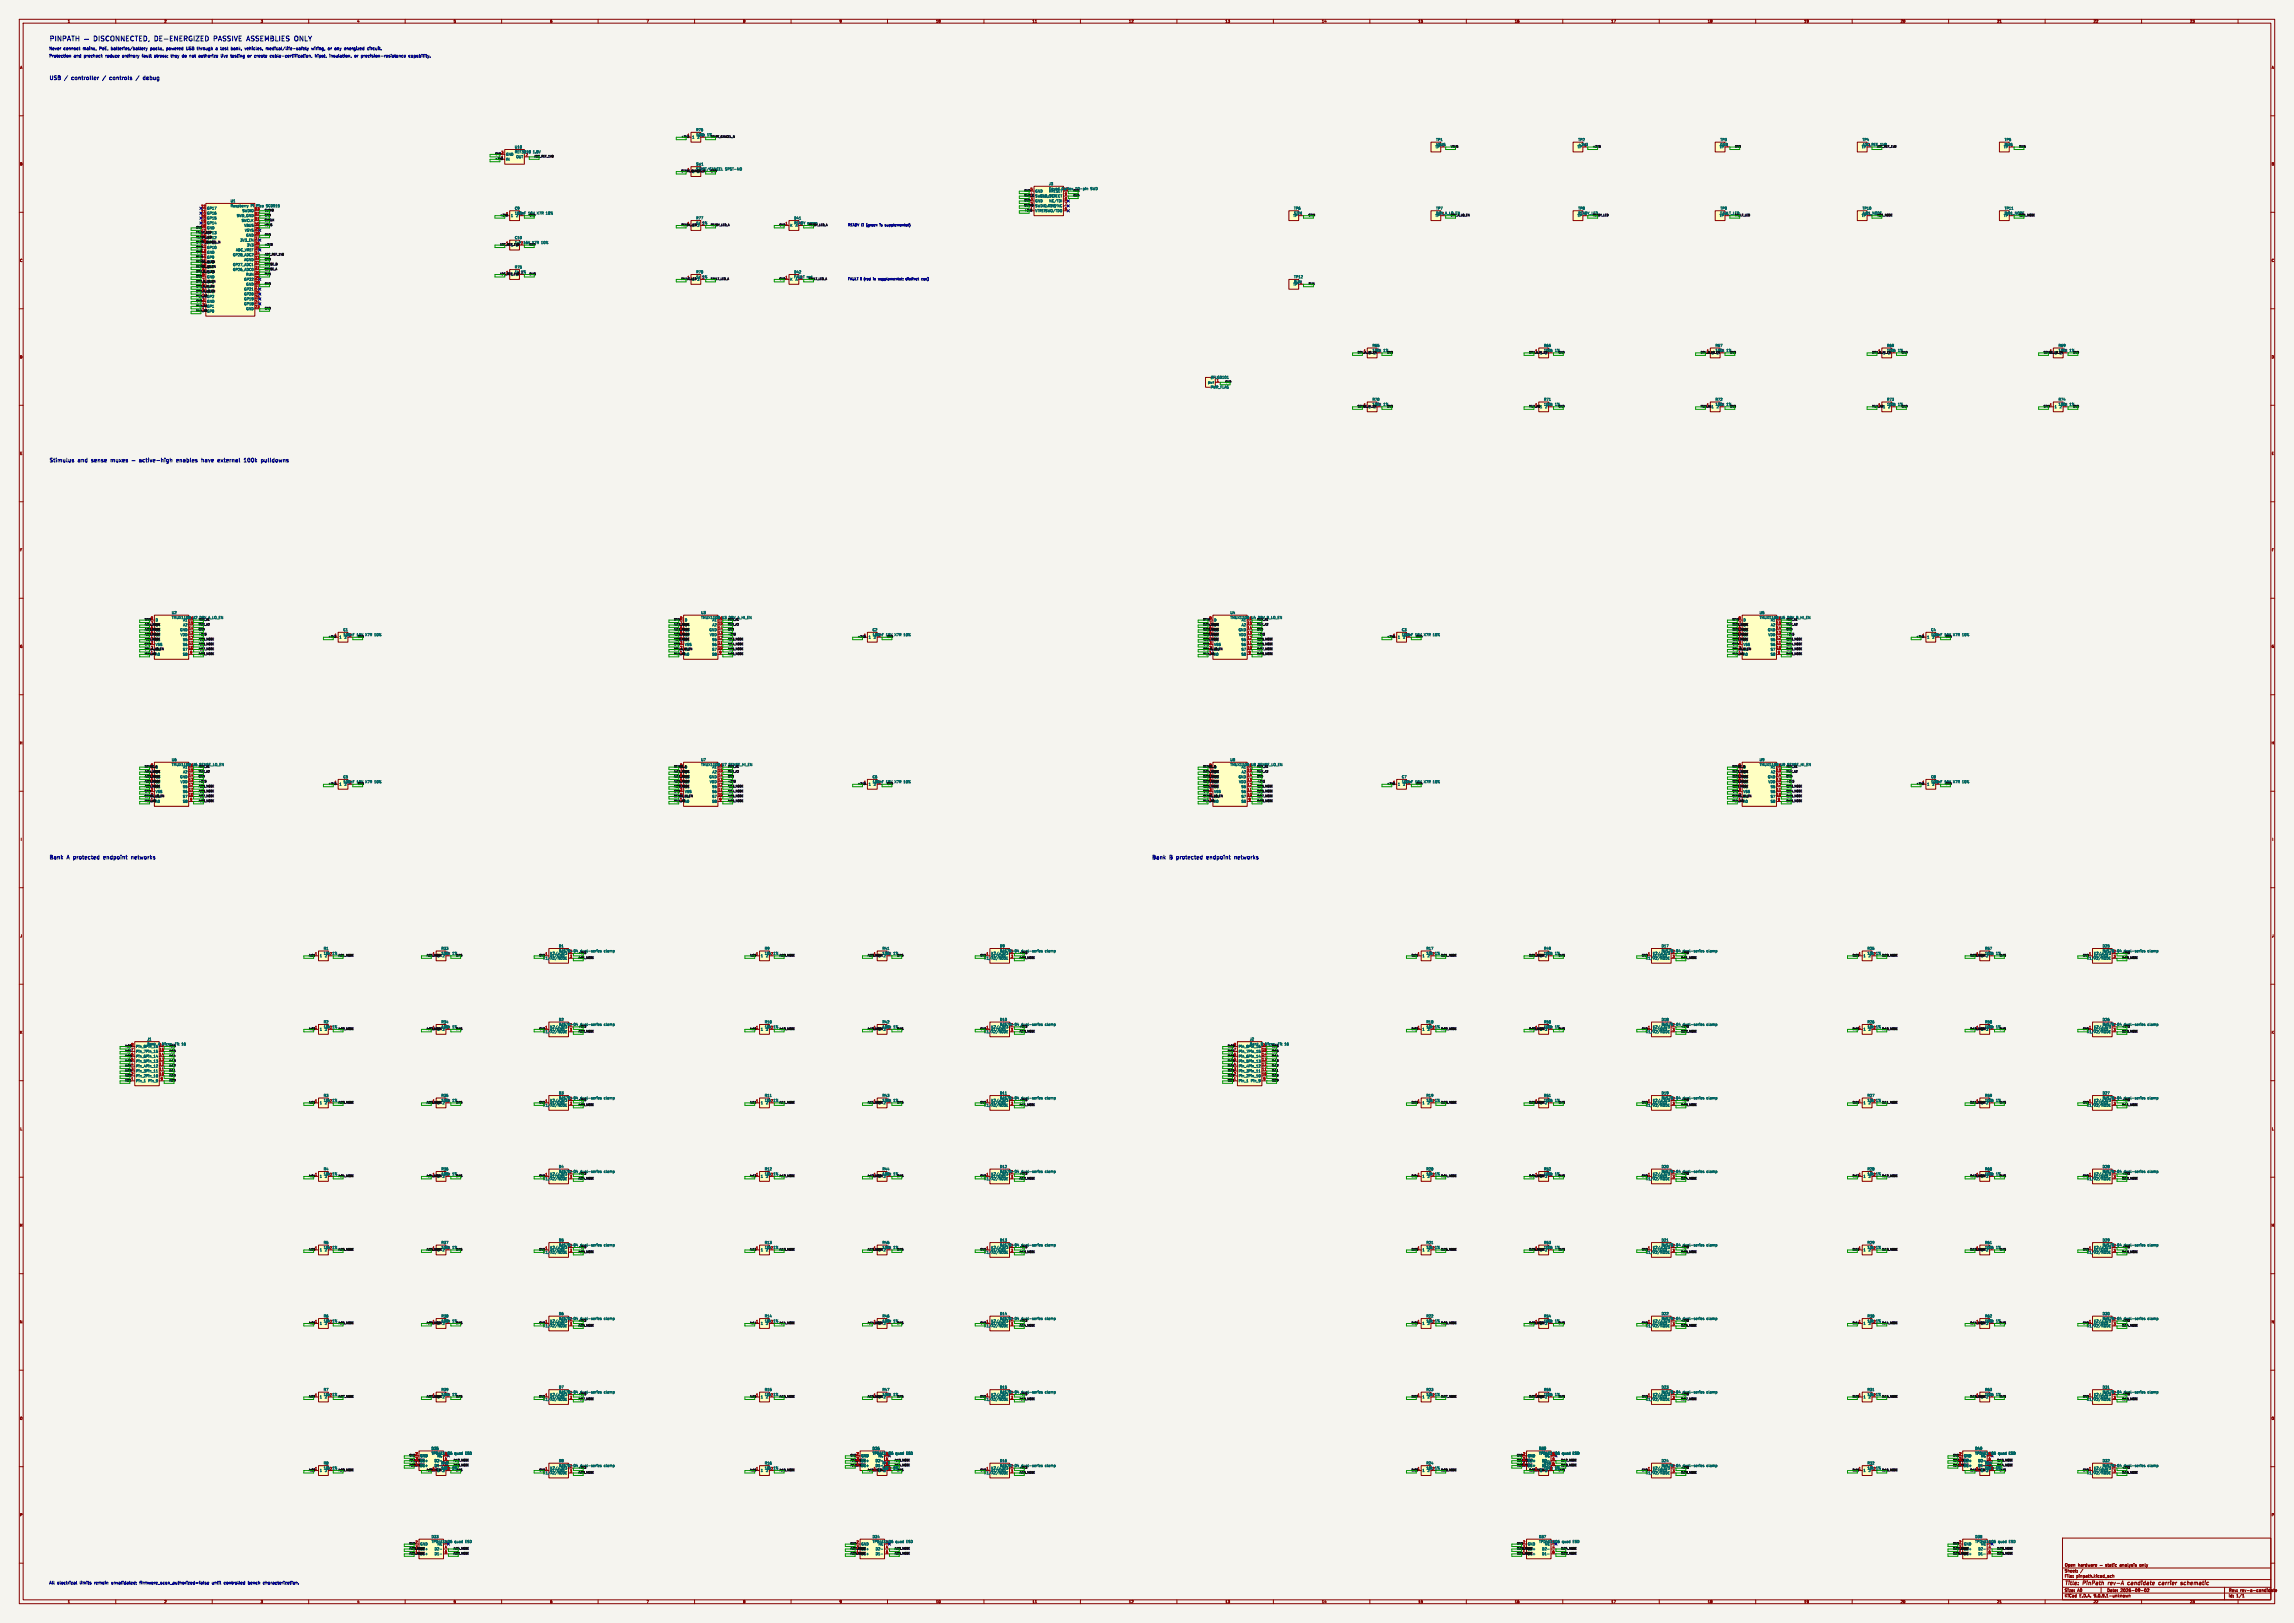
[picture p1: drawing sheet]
<svg xmlns="http://www.w3.org/2000/svg" width="1189mm" height="841mm" viewBox="0 0 1189 841" stroke-linecap="round" stroke-linejoin="round" font-family="sans-serif">
<defs><g id="words">
<g font-size="3.5" fill="#0000c2">
<text x="25" y="22">PINPATH</text>
<text x="82" y="22">DE-ENERGIZED</text>
<text x="114" y="22">PASSIVE</text>
<text x="132" y="22">ASSEMBLIES</text>
<text x="158" y="22">ONLY</text>
</g>
<g font-size="2.8" fill="#0000c2">
<text x="25" y="42">USB</text>
<text x="34" y="42">/</text>
<text x="38" y="42">controller</text>
<text x="59" y="42">controls</text>
<text x="74" y="42">/</text>
<text x="78" y="42">debug</text>
<text x="25" y="240">Stimulus</text>
<text x="41" y="240">and</text>
<text x="48" y="240">sense</text>
<text x="59" y="240">muxes</text>
<text x="96" y="240">enables</text>
<text x="109" y="240">have</text>
<text x="119" y="240">external</text>
<text x="133" y="240">100k</text>
<text x="143" y="240">pulldowns</text>
<text x="25" y="446">Bank</text>
<text x="35" y="446">A</text>
<text x="39" y="446">protected</text>
<text x="55" y="446">endpoint</text>
<text x="71" y="446">networks</text>
<text x="597" y="446">Bank</text>
<text x="606" y="446">B</text>
<text x="611" y="446">protected</text>
<text x="627" y="446">endpoint</text>
<text x="642" y="446">networks</text>
</g>
<g font-size="2.8" fill="#840000">
<text x="1070" y="822">Title:</text>
<text x="1080" y="822">PinPath</text>
<text x="1094" y="822">rev-A</text>
<text x="1104" y="822">candidate</text>
<text x="1121" y="822">carrier</text>
<text x="1134" y="822">schematic</text>
</g>
<g font-size="2.1" fill="#0000c2">
<text x="25" y="30">Protection</text>
<text x="25" y="26">Never</text>
<text x="33" y="26">connect</text>
<text x="38" y="30">and</text>
<text x="43" y="26">mains,</text>
<text x="44" y="30">precheck</text>
<text x="52" y="26">PoE,</text>
<text x="55" y="30">reduce</text>
<text x="58" y="26">batteries/battery</text>
<text x="64" y="30">ordinary</text>
<text x="74" y="30">fault</text>
<text x="78" y="26">packs,</text>
<text x="81" y="30">stress;</text>
<text x="87" y="26">powered</text>
<text x="89" y="30">they</text>
<text x="95" y="30">do</text>
<text x="97" y="26">USB</text>
<text x="99" y="30">not</text>
<text x="103" y="26">through</text>
<text x="104" y="30">authorize</text>
<text x="113" y="26">a</text>
<text x="116" y="26">test</text>
<text x="116" y="30">live</text>
<text x="121" y="26">bank,</text>
<text x="121" y="30">testing</text>
<text x="128" y="26">vehicles,</text>
<text x="130" y="30">or</text>
<text x="134" y="30">create</text>
<text x="140" y="26">medical/life-safety</text>
<text x="142" y="30">cable-certification,</text>
<text x="163" y="26">wiring,</text>
<text x="165" y="30">hipot,</text>
<text x="172" y="26">or</text>
<text x="173" y="30">insulation,</text>
<text x="176" y="26">any</text>
<text x="181" y="26">energized</text>
<text x="186" y="30">or</text>
<text x="190" y="30">precision-resistance</text>
<text x="193" y="26">circuit.</text>
<text x="215" y="30">capability.</text>
<text x="25" y="821">All</text>
<text x="30" y="821">electrical</text>
<text x="41" y="821">limits</text>
<text x="49" y="821">remain</text>
<text x="58" y="821">unvalidated;</text>
<text x="73" y="821">firmware_scan_authorized=false</text>
<text x="110" y="821">until</text>
<text x="117" y="821">controlled</text>
<text x="130" y="821">bench</text>
<text x="137" y="821">characterization.</text>
</g>
<g font-size="2.1" fill="#840000">
<text x="1070" y="815">Sheet:</text>
<text x="1070" y="812">Open</text>
<text x="1077" y="812">hardware</text>
<text x="1101" y="812">analysis</text>
<text x="1112" y="812">only</text>
<text x="1070" y="818">File:</text>
<text x="1076" y="818">pinpath.kicad_sch</text>
<text x="1070" y="828">KiCad</text>
<text x="1070" y="825">Size:</text>
<text x="1077" y="825">A0</text>
<text x="1078" y="828">E.D.A.</text>
<text x="1085" y="828">9.0.9.1-unknown</text>
<text x="1092" y="825">Date:</text>
<text x="1099" y="825">2026-09-02</text>
<text x="1155" y="825">Rev:</text>
<text x="1155" y="828">Id:</text>
<text x="1159" y="828">1/1</text>
<text x="1161" y="825">rev-a-candidate</text>
</g>
<g font-size="1.8" fill="#840000">
<text x="35" y="12">1</text>
<text x="85" y="12">2</text>
<text x="135" y="12">3</text>
<text x="185" y="12">4</text>
<text x="235" y="12">5</text>
<text x="285" y="12">6</text>
<text x="335" y="12">7</text>
<text x="385" y="12">8</text>
<text x="435" y="12">9</text>
<text x="485" y="12">10</text>
<text x="535" y="12">11</text>
<text x="585" y="12">12</text>
<text x="635" y="12">13</text>
<text x="685" y="12">14</text>
<text x="735" y="12">15</text>
<text x="785" y="12">16</text>
<text x="835" y="12">17</text>
<text x="885" y="12">18</text>
<text x="935" y="12">19</text>
<text x="985" y="12">20</text>
<text x="1035" y="12">21</text>
<text x="1085" y="12">22</text>
<text x="1135" y="12">23</text>
<text x="10" y="36">A</text>
<text x="1177" y="36">A</text>
<text x="10" y="86">B</text>
<text x="1177" y="86">B</text>
<text x="10" y="136">C</text>
<text x="1177" y="136">C</text>
<text x="10" y="186">D</text>
<text x="1177" y="186">D</text>
<text x="10" y="236">E</text>
<text x="1177" y="236">E</text>
<text x="10" y="286">F</text>
<text x="1177" y="286">F</text>
<text x="10" y="336">G</text>
<text x="1177" y="336">G</text>
<text x="10" y="386">H</text>
<text x="1177" y="386">H</text>
<text x="11" y="436">I</text>
<text x="1178" y="436">I</text>
<text x="10" y="486">J</text>
<text x="1177" y="486">J</text>
<text x="10" y="536">K</text>
<text x="1177" y="536">K</text>
<text x="10" y="586">L</text>
<text x="1177" y="586">L</text>
<text x="10" y="636">M</text>
<text x="1177" y="636">M</text>
<text x="10" y="686">N</text>
<text x="1177" y="686">N</text>
<text x="10" y="736">O</text>
<text x="1177" y="736">O</text>
<text x="224" y="754">TPD4E1U06</text>
<text x="452" y="754">TPD4E1U06</text>
<text x="798" y="754">TPD4E1U06</text>
<text x="1024" y="754">TPD4E1U06</text>
<text x="10" y="786">P</text>
<text x="1177" y="786">P</text>
<text x="35" y="831">1</text>
<text x="85" y="831">2</text>
<text x="135" y="831">3</text>
<text x="185" y="831">4</text>
<text x="235" y="831">5</text>
<text x="285" y="831">6</text>
<text x="335" y="831">7</text>
<text x="385" y="831">8</text>
<text x="435" y="831">9</text>
<text x="485" y="831">10</text>
<text x="535" y="831">11</text>
<text x="585" y="831">12</text>
<text x="635" y="831">13</text>
<text x="685" y="831">14</text>
<text x="735" y="831">15</text>
<text x="785" y="831">16</text>
<text x="835" y="831">17</text>
<text x="885" y="831">18</text>
<text x="935" y="831">19</text>
<text x="985" y="831">20</text>
<text x="1035" y="831">21</text>
<text x="1085" y="831">22</text>
<text x="1135" y="831">23</text>
</g>
<g font-size="1.8" fill="#0f0f0f">
<text x="356" y="71">1</text>
<text x="367" y="71">1%</text>
<text x="260" y="80">3</text>
<text x="260" y="82">1</text>
<text x="356" y="89">1</text>
<text x="359" y="90">1</text>
<text x="361" y="90">2</text>
<text x="364" y="89">2</text>
<text x="534" y="99">5</text>
<text x="534" y="101">4</text>
<text x="534" y="104">3</text>
<text x="534" y="106">2</text>
<text x="262" y="112">1</text>
<text x="534" y="109">1</text>
<text x="104" y="118">18</text>
<text x="356" y="117">1</text>
<text x="359" y="118">1</text>
<text x="361" y="116">1k</text>
<text x="361" y="118">2</text>
<text x="407" y="117">1</text>
<text x="104" y="120">17</text>
<text x="104" y="123">16</text>
<text x="104" y="125">15</text>
<text x="107" y="122">GP13</text>
<text x="107" y="124">GP12</text>
<text x="104" y="128">14</text>
<text x="104" y="131">13</text>
<text x="107" y="127">GP11</text>
<text x="262" y="127">1</text>
<text x="265" y="128">1</text>
<text x="267" y="127">1uF</text>
<text x="267" y="128">2</text>
<text x="104" y="133">12</text>
<text x="104" y="136">11</text>
<text x="107" y="137">GP8</text>
<text x="104" y="138">10</text>
<text x="105" y="141">9</text>
<text x="105" y="143">8</text>
<text x="107" y="139">GP7</text>
<text x="107" y="142">GP6</text>
<text x="262" y="142">1</text>
<text x="265" y="143">1</text>
<text x="267" y="142">1k</text>
<text x="267" y="143">2</text>
<text x="105" y="146">7</text>
<text x="105" y="148">6</text>
<text x="107" y="147">GP5</text>
<text x="107" y="149">GP4</text>
<text x="356" y="145">1</text>
<text x="359" y="146">1</text>
<text x="361" y="144">1k</text>
<text x="361" y="146">2</text>
<text x="407" y="145">1</text>
<text x="105" y="151">5</text>
<text x="105" y="153">4</text>
<text x="105" y="156">3</text>
<text x="107" y="152">GP3</text>
<text x="107" y="155">GP2</text>
<text x="105" y="158">2</text>
<text x="105" y="161">1</text>
<text x="107" y="160">GP1</text>
<text x="107" y="162">GP0</text>
<text x="707" y="183">1</text>
<text x="709" y="184">1</text>
<text x="711" y="182">100k2</text>
<text x="712" y="184">2</text>
<text x="717" y="182">1%</text>
<text x="796" y="183">1</text>
<text x="798" y="184">1</text>
<text x="801" y="184">2</text>
<text x="806" y="182">1%</text>
<text x="884" y="183">1</text>
<text x="887" y="184">1</text>
<text x="889" y="182">100k2</text>
<text x="890" y="184">2</text>
<text x="895" y="182">1%</text>
<text x="973" y="183">1</text>
<text x="976" y="184">1</text>
<text x="979" y="184">2</text>
<text x="984" y="182">1%</text>
<text x="1062" y="183">1</text>
<text x="1065" y="184">1</text>
<text x="1067" y="182">100k2</text>
<text x="1067" y="184">2</text>
<text x="1073" y="182">1%</text>
<text x="707" y="211">1</text>
<text x="709" y="212">1</text>
<text x="712" y="212">2</text>
<text x="717" y="210">1%</text>
<text x="796" y="211">1</text>
<text x="798" y="212">1</text>
<text x="806" y="210">1%</text>
<text x="884" y="211">1</text>
<text x="887" y="212">1</text>
<text x="895" y="210">1%</text>
<text x="973" y="211">1</text>
<text x="976" y="212">1</text>
<text x="984" y="210">1%</text>
<text x="1062" y="211">1</text>
<text x="1073" y="210">1%</text>
<text x="78" y="321">8</text>
<text x="78" y="324">7</text>
<text x="352" y="321">8</text>
<text x="352" y="324">7</text>
<text x="627" y="321">8</text>
<text x="627" y="324">7</text>
<text x="901" y="321">8</text>
<text x="901" y="324">7</text>
<text x="78" y="326">6</text>
<text x="78" y="329">5</text>
<text x="81" y="325">S4</text>
<text x="81" y="327">S3</text>
<text x="81" y="330">S2</text>
<text x="173" y="330">1</text>
<text x="352" y="326">6</text>
<text x="352" y="329">5</text>
<text x="355" y="325">S4</text>
<text x="355" y="327">S3</text>
<text x="355" y="330">S2</text>
<text x="448" y="330">1</text>
<text x="627" y="326">6</text>
<text x="627" y="329">5</text>
<text x="629" y="325">S4</text>
<text x="629" y="327">S3</text>
<text x="629" y="330">S2</text>
<text x="722" y="330">1</text>
<text x="901" y="326">6</text>
<text x="901" y="329">5</text>
<text x="903" y="325">S4</text>
<text x="903" y="327">S3</text>
<text x="903" y="330">S2</text>
<text x="996" y="330">1</text>
<text x="78" y="331">4</text>
<text x="78" y="334">3</text>
<text x="81" y="332">S1</text>
<text x="352" y="331">4</text>
<text x="352" y="334">3</text>
<text x="355" y="332">S1</text>
<text x="627" y="331">4</text>
<text x="627" y="334">3</text>
<text x="629" y="332">S1</text>
<text x="901" y="331">4</text>
<text x="901" y="334">3</text>
<text x="903" y="332">S1</text>
<text x="78" y="336">2</text>
<text x="78" y="339">1</text>
<text x="81" y="337">EN</text>
<text x="81" y="340">A0</text>
<text x="352" y="336">2</text>
<text x="352" y="339">1</text>
<text x="355" y="337">EN</text>
<text x="355" y="340">A0</text>
<text x="627" y="336">2</text>
<text x="627" y="339">1</text>
<text x="629" y="337">EN</text>
<text x="629" y="340">A0</text>
<text x="901" y="336">2</text>
<text x="901" y="339">1</text>
<text x="903" y="337">EN</text>
<text x="903" y="340">A0</text>
<text x="78" y="397">8</text>
<text x="78" y="400">7</text>
<text x="81" y="398">D</text>
<text x="81" y="401">S4</text>
<text x="352" y="397">8</text>
<text x="352" y="400">7</text>
<text x="355" y="398">D</text>
<text x="355" y="401">S4</text>
<text x="627" y="397">8</text>
<text x="627" y="400">7</text>
<text x="629" y="398">D</text>
<text x="629" y="401">S4</text>
<text x="901" y="397">8</text>
<text x="901" y="400">7</text>
<text x="903" y="398">D</text>
<text x="903" y="401">S4</text>
<text x="78" y="402">6</text>
<text x="78" y="405">5</text>
<text x="78" y="407">4</text>
<text x="81" y="403">S3</text>
<text x="81" y="406">S2</text>
<text x="173" y="406">1</text>
<text x="352" y="402">6</text>
<text x="352" y="405">5</text>
<text x="352" y="407">4</text>
<text x="355" y="403">S3</text>
<text x="355" y="406">S2</text>
<text x="448" y="406">1</text>
<text x="627" y="402">6</text>
<text x="627" y="405">5</text>
<text x="627" y="407">4</text>
<text x="629" y="403">S3</text>
<text x="629" y="406">S2</text>
<text x="722" y="406">1</text>
<text x="901" y="402">6</text>
<text x="901" y="405">5</text>
<text x="901" y="407">4</text>
<text x="903" y="403">S3</text>
<text x="903" y="406">S2</text>
<text x="996" y="406">1</text>
<text x="78" y="410">3</text>
<text x="78" y="412">2</text>
<text x="81" y="409">S1</text>
<text x="81" y="414">EN</text>
<text x="352" y="410">3</text>
<text x="352" y="412">2</text>
<text x="355" y="409">S1</text>
<text x="355" y="414">EN</text>
<text x="627" y="410">3</text>
<text x="627" y="412">2</text>
<text x="629" y="409">S1</text>
<text x="629" y="414">EN</text>
<text x="901" y="410">3</text>
<text x="901" y="412">2</text>
<text x="903" y="409">S1</text>
<text x="903" y="414">EN</text>
<text x="78" y="415">1</text>
<text x="81" y="416">A0</text>
<text x="352" y="415">1</text>
<text x="355" y="416">A0</text>
<text x="627" y="415">1</text>
<text x="629" y="416">A0</text>
<text x="901" y="415">1</text>
<text x="903" y="416">A0</text>
<text x="163" y="495">1</text>
<text x="224" y="495">1</text>
<text x="227" y="496">1</text>
<text x="229" y="495">100k2</text>
<text x="234" y="495">1%</text>
<text x="283" y="495">1</text>
<text x="301" y="494">dual-series</text>
<text x="392" y="495">1</text>
<text x="453" y="495">1</text>
<text x="455" y="496">1</text>
<text x="457" y="495">100k2</text>
<text x="463" y="495">1%</text>
<text x="511" y="495">1</text>
<text x="529" y="494">dual-series</text>
<text x="735" y="495">1</text>
<text x="796" y="495">1</text>
<text x="798" y="496">1</text>
<text x="800" y="495">100k2</text>
<text x="806" y="495">1%</text>
<text x="854" y="495">1</text>
<text x="872" y="494">dual-series</text>
<text x="963" y="495">1</text>
<text x="1024" y="495">1</text>
<text x="1027" y="496">1</text>
<text x="1029" y="495">100k2</text>
<text x="1035" y="495">1%</text>
<text x="1083" y="495">1</text>
<text x="1101" y="494">dual-series</text>
<text x="163" y="533">1</text>
<text x="224" y="533">1</text>
<text x="229" y="533">100k2</text>
<text x="234" y="533">1%</text>
<text x="283" y="533">1</text>
<text x="301" y="532">dual-series</text>
<text x="392" y="533">1</text>
<text x="453" y="533">1</text>
<text x="457" y="533">100k2</text>
<text x="463" y="533">1%</text>
<text x="511" y="533">1</text>
<text x="529" y="532">dual-series</text>
<text x="735" y="533">1</text>
<text x="796" y="533">1</text>
<text x="800" y="533">100k2</text>
<text x="806" y="533">1%</text>
<text x="854" y="533">1</text>
<text x="872" y="532">dual-series</text>
<text x="963" y="533">1</text>
<text x="1024" y="533">1</text>
<text x="1029" y="533">100k2</text>
<text x="1035" y="533">1%</text>
<text x="1083" y="533">1</text>
<text x="1101" y="532">dual-series</text>
<text x="227" y="534">1</text>
<text x="455" y="534">1</text>
<text x="798" y="534">1</text>
<text x="1027" y="534">1</text>
<text x="68" y="542">8</text>
<text x="68" y="545">7</text>
<text x="639" y="542">8</text>
<text x="639" y="545">7</text>
<text x="68" y="547">6</text>
<text x="68" y="550">5</text>
<text x="639" y="547">6</text>
<text x="639" y="550">5</text>
<text x="68" y="552">4</text>
<text x="68" y="555">3</text>
<text x="68" y="557">2</text>
<text x="639" y="552">4</text>
<text x="639" y="555">3</text>
<text x="639" y="557">2</text>
<text x="68" y="560">1</text>
<text x="639" y="560">1</text>
<text x="301" y="570">dual-series</text>
<text x="529" y="570">dual-series</text>
<text x="872" y="570">dual-series</text>
<text x="1101" y="570">dual-series</text>
<text x="163" y="571">1</text>
<text x="224" y="571">1</text>
<text x="227" y="572">1</text>
<text x="229" y="571">100k2</text>
<text x="234" y="571">1%</text>
<text x="283" y="571">1</text>
<text x="392" y="571">1</text>
<text x="453" y="571">1</text>
<text x="455" y="572">1</text>
<text x="457" y="571">100k2</text>
<text x="463" y="571">1%</text>
<text x="511" y="571">1</text>
<text x="735" y="571">1</text>
<text x="796" y="571">1</text>
<text x="798" y="572">1</text>
<text x="800" y="571">100k2</text>
<text x="806" y="571">1%</text>
<text x="854" y="571">1</text>
<text x="963" y="571">1</text>
<text x="1024" y="571">1</text>
<text x="1027" y="572">1</text>
<text x="1029" y="571">100k2</text>
<text x="1035" y="571">1%</text>
<text x="1083" y="571">1</text>
<text x="163" y="609">1</text>
<text x="224" y="609">1</text>
<text x="227" y="610">1</text>
<text x="229" y="609">100k2</text>
<text x="234" y="609">1%</text>
<text x="283" y="609">1</text>
<text x="301" y="608">dual-series</text>
<text x="392" y="609">1</text>
<text x="453" y="609">1</text>
<text x="455" y="610">1</text>
<text x="457" y="609">100k2</text>
<text x="463" y="609">1%</text>
<text x="511" y="609">1</text>
<text x="529" y="608">dual-series</text>
<text x="735" y="609">1</text>
<text x="796" y="609">1</text>
<text x="798" y="610">1</text>
<text x="800" y="609">100k2</text>
<text x="806" y="609">1%</text>
<text x="854" y="609">1</text>
<text x="872" y="608">dual-series</text>
<text x="963" y="609">1</text>
<text x="1024" y="609">1</text>
<text x="1027" y="610">1</text>
<text x="1029" y="609">100k2</text>
<text x="1035" y="609">1%</text>
<text x="1083" y="609">1</text>
<text x="1101" y="608">dual-series</text>
<text x="163" y="647">1</text>
<text x="224" y="647">1</text>
<text x="229" y="647">100k2</text>
<text x="234" y="647">1%</text>
<text x="283" y="647">1</text>
<text x="301" y="646">dual-series</text>
<text x="392" y="647">1</text>
<text x="453" y="647">1</text>
<text x="457" y="647">100k2</text>
<text x="463" y="647">1%</text>
<text x="511" y="647">1</text>
<text x="529" y="646">dual-series</text>
<text x="735" y="647">1</text>
<text x="796" y="647">1</text>
<text x="800" y="647">100k2</text>
<text x="806" y="647">1%</text>
<text x="854" y="647">1</text>
<text x="872" y="646">dual-series</text>
<text x="963" y="647">1</text>
<text x="1024" y="647">1</text>
<text x="1029" y="647">100k2</text>
<text x="1035" y="647">1%</text>
<text x="1083" y="647">1</text>
<text x="1101" y="646">dual-series</text>
<text x="227" y="649">1</text>
<text x="455" y="649">1</text>
<text x="798" y="649">1</text>
<text x="1027" y="649">1</text>
<text x="163" y="686">1</text>
<text x="224" y="686">1</text>
<text x="227" y="687">1</text>
<text x="229" y="685">100k2</text>
<text x="234" y="685">1%</text>
<text x="283" y="686">1</text>
<text x="301" y="684">dual-series</text>
<text x="392" y="686">1</text>
<text x="453" y="686">1</text>
<text x="455" y="687">1</text>
<text x="457" y="685">100k2</text>
<text x="463" y="685">1%</text>
<text x="511" y="686">1</text>
<text x="529" y="684">dual-series</text>
<text x="735" y="686">1</text>
<text x="796" y="686">1</text>
<text x="798" y="687">1</text>
<text x="800" y="685">100k2</text>
<text x="806" y="685">1%</text>
<text x="854" y="686">1</text>
<text x="872" y="684">dual-series</text>
<text x="963" y="686">1</text>
<text x="1024" y="686">1</text>
<text x="1027" y="687">1</text>
<text x="1029" y="685">100k2</text>
<text x="1035" y="685">1%</text>
<text x="1083" y="686">1</text>
<text x="1101" y="684">dual-series</text>
<text x="163" y="724">1</text>
<text x="224" y="724">1</text>
<text x="227" y="725">1</text>
<text x="229" y="723">100k2</text>
<text x="234" y="723">1%</text>
<text x="283" y="724">1</text>
<text x="301" y="722">dual-series</text>
<text x="392" y="724">1</text>
<text x="453" y="724">1</text>
<text x="455" y="725">1</text>
<text x="457" y="723">100k2</text>
<text x="463" y="723">1%</text>
<text x="511" y="724">1</text>
<text x="529" y="722">dual-series</text>
<text x="735" y="724">1</text>
<text x="796" y="724">1</text>
<text x="798" y="725">1</text>
<text x="800" y="723">100k2</text>
<text x="806" y="723">1%</text>
<text x="854" y="724">1</text>
<text x="872" y="722">dual-series</text>
<text x="963" y="724">1</text>
<text x="1024" y="724">1</text>
<text x="1027" y="725">1</text>
<text x="1029" y="723">100k2</text>
<text x="1035" y="723">1%</text>
<text x="1083" y="724">1</text>
<text x="1101" y="722">dual-series</text>
<text x="163" y="762">1</text>
<text x="283" y="762">1</text>
<text x="301" y="760">dual-series</text>
<text x="392" y="762">1</text>
<text x="511" y="762">1</text>
<text x="529" y="760">dual-series</text>
<text x="735" y="762">1</text>
<text x="854" y="762">1</text>
<text x="872" y="760">dual-series</text>
<text x="963" y="762">1</text>
<text x="1083" y="762">1</text>
<text x="1101" y="760">dual-series</text>
<text x="215" y="800">2</text>
<text x="215" y="802">3</text>
<text x="218" y="804">D2+</text>
<text x="444" y="800">2</text>
<text x="444" y="802">3</text>
<text x="446" y="804">D2+</text>
<text x="789" y="800">2</text>
<text x="789" y="802">3</text>
<text x="792" y="804">D2+</text>
<text x="1015" y="800">2</text>
<text x="1015" y="802">3</text>
<text x="1018" y="804">D2+</text>
<text x="215" y="805">1</text>
<text x="218" y="806">D1+</text>
<text x="444" y="805">1</text>
<text x="446" y="806">D1+</text>
<text x="789" y="805">1</text>
<text x="792" y="806">D1+</text>
<text x="1015" y="805">1</text>
<text x="1018" y="806">D1+</text>
</g>
<g font-size="1.8" fill="#006464">
<text x="359" y="72">1</text>
<text x="361" y="71">100k2</text>
<text x="361" y="68">R76</text>
<text x="361" y="72">2</text>
<text x="267" y="77">U10</text>
<text x="744" y="77">TP</text>
<text x="744" y="73">TP1</text>
<text x="744" y="76">VBUS</text>
<text x="747" y="76">1</text>
<text x="817" y="77">TP</text>
<text x="818" y="73">TP2</text>
<text x="818" y="76">+3V3</text>
<text x="821" y="76">1</text>
<text x="891" y="77">TP</text>
<text x="892" y="73">TP3</text>
<text x="892" y="76">GND</text>
<text x="895" y="76">1</text>
<text x="965" y="77">TP</text>
<text x="965" y="73">TP4</text>
<text x="965" y="76">ADC_REF_1V8</text>
<text x="968" y="76">1</text>
<text x="1038" y="77">TP</text>
<text x="1039" y="73">TP5</text>
<text x="1039" y="76">BIAS</text>
<text x="1042" y="76">1</text>
<text x="262" y="81">GND</text>
<text x="262" y="83">IN</text>
<text x="267" y="80">REF3318</text>
<text x="267" y="82">OUT</text>
<text x="272" y="81">2</text>
<text x="276" y="80">1.8V</text>
<text x="361" y="86">SW1</text>
<text x="361" y="88">START/CANCEL</text>
<text x="376" y="88">SPST-NO</text>
<text x="536" y="100">GND</text>
<text x="544" y="96">J3</text>
<text x="544" y="99">Keyed</text>
<text x="544" y="100">nRESET</text>
<text x="550" y="99">Cortex</text>
<text x="551" y="99">10</text>
<text x="558" y="99">10-pin</text>
<text x="566" y="99">SWD</text>
<text x="119" y="105">U1</text>
<text x="119" y="108">Raspberry</text>
<text x="130" y="108">Pi</text>
<text x="133" y="108">Pico</text>
<text x="138" y="108">SC0915</text>
<text x="536" y="102">SWCLK/TCK</text>
<text x="536" y="105">GND</text>
<text x="536" y="108">SWDIO/TMS</text>
<text x="539" y="102">GND_DETECT</text>
<text x="543" y="108">KEY/NC</text>
<text x="544" y="105">NC/TDI</text>
<text x="107" y="109">GP17</text>
<text x="107" y="111">GP16</text>
<text x="107" y="114">GP15</text>
<text x="123" y="113">SWD_GND</text>
<text x="126" y="110">SWDIO</text>
<text x="265" y="113">1</text>
<text x="267" y="109">C9</text>
<text x="267" y="111">100nF</text>
<text x="267" y="113">2</text>
<text x="270" y="112">2</text>
<text x="274" y="111">16V</text>
<text x="278" y="111">X7R</text>
<text x="283" y="111">10%</text>
<text x="361" y="114">R77</text>
<text x="411" y="114">D41</text>
<text x="536" y="110">VTREFSWO/TDO</text>
<text x="670" y="113">TP</text>
<text x="671" y="109">TP6</text>
<text x="671" y="111">STIM</text>
<text x="674" y="112">1</text>
<text x="744" y="113">TP</text>
<text x="744" y="109">TP7</text>
<text x="744" y="111">DRV_A_LO_EN</text>
<text x="747" y="112">1</text>
<text x="817" y="113">TP</text>
<text x="818" y="109">TP8</text>
<text x="818" y="111">READY_LED</text>
<text x="821" y="112">1</text>
<text x="891" y="113">TP</text>
<text x="892" y="109">TP9</text>
<text x="892" y="111">FAULT_LED</text>
<text x="895" y="112">1</text>
<text x="965" y="113">TP</text>
<text x="965" y="109">TP10</text>
<text x="965" y="111">A:01_NODE</text>
<text x="968" y="112">1</text>
<text x="1038" y="113">TP</text>
<text x="1039" y="109">TP11</text>
<text x="1039" y="111">B:01_NODE</text>
<text x="1042" y="112">1</text>
<text x="107" y="116">GP14</text>
<text x="107" y="119">GND</text>
<text x="125" y="115">SWCLK</text>
<text x="126" y="118">VBUS</text>
<text x="364" y="117">21%</text>
<text x="409" y="118">K</text>
<text x="411" y="116">READY green</text>
<text x="412" y="118">A</text>
<text x="415" y="117">2</text>
<text x="124" y="125">3V3_EN</text>
<text x="127" y="120">VSYS</text>
<text x="127" y="123">GND</text>
<text x="267" y="124">C10</text>
<text x="107" y="129">GP10</text>
<text x="107" y="132">GND</text>
<text x="122" y="130">ADC_VREF</text>
<text x="128" y="128">3V3</text>
<text x="270" y="127">2</text>
<text x="271" y="127">16V</text>
<text x="276" y="127">X7R</text>
<text x="281" y="127">10%</text>
<text x="107" y="134">GP9</text>
<text x="121" y="133">GP28_ADC2</text>
<text x="126" y="135">AGND</text>
<text x="121" y="138">GP27_ADC1</text>
<text x="121" y="141">GP26_ADC0</text>
<text x="127" y="143">RUN</text>
<text x="267" y="139">R75</text>
<text x="270" y="142">21%</text>
<text x="361" y="142">R78</text>
<text x="411" y="142">D42</text>
<text x="107" y="144">GND</text>
<text x="126" y="146">GP22</text>
<text x="127" y="148">GND</text>
<text x="364" y="145">21%</text>
<text x="409" y="146">K</text>
<text x="411" y="144">FAULT red</text>
<text x="412" y="146">A</text>
<text x="415" y="145">2</text>
<text x="670" y="148">TP</text>
<text x="671" y="144">TP12</text>
<text x="671" y="147">RUN1</text>
<text x="126" y="151">GP21</text>
<text x="126" y="153">GP20</text>
<text x="126" y="156">GP19</text>
<text x="107" y="157">GND</text>
<text x="126" y="158">GP18</text>
<text x="127" y="161">GND</text>
<text x="711" y="180">R65</text>
<text x="800" y="180">R66</text>
<text x="889" y="180">R67</text>
<text x="978" y="180">R68</text>
<text x="1067" y="180">R69</text>
<text x="800" y="182">100k2</text>
<text x="978" y="182">100k2</text>
<text x="627" y="196">#FLG0101</text>
<text x="630" y="198">1</text>
<text x="626" y="199">pwr</text>
<text x="627" y="202">PWR_FLAG</text>
<text x="711" y="208">R70</text>
<text x="800" y="208">R71</text>
<text x="889" y="208">R72</text>
<text x="978" y="208">R73</text>
<text x="1067" y="208">R74</text>
<text x="711" y="210">100k2</text>
<text x="800" y="210">100k2</text>
<text x="801" y="212">2</text>
<text x="889" y="210">100k2</text>
<text x="890" y="212">2</text>
<text x="978" y="210">100k2</text>
<text x="979" y="212">2</text>
<text x="1065" y="212">1</text>
<text x="1067" y="210">100k2</text>
<text x="1067" y="212">2</text>
<text x="81" y="322">D</text>
<text x="89" y="321">TMUX110816U2</text>
<text x="89" y="318">U2</text>
<text x="95" y="322">A1</text>
<text x="104" y="321">DRV_A_LO_EN</text>
<text x="355" y="322">D</text>
<text x="363" y="318">U3</text>
<text x="363" y="321">TMUX110816U3</text>
<text x="369" y="322">A1</text>
<text x="378" y="321">DRV_A_HI_EN</text>
<text x="629" y="322">D</text>
<text x="638" y="321">TMUX110816U4</text>
<text x="638" y="318">U4</text>
<text x="643" y="322">A1</text>
<text x="652" y="321">DRV_B_LO_EN</text>
<text x="903" y="322">D</text>
<text x="912" y="318">U5</text>
<text x="912" y="321">TMUX110816U5</text>
<text x="918" y="322">A1</text>
<text x="927" y="321">DRV_B_HI_EN</text>
<text x="93" y="327">GND</text>
<text x="93" y="330">VDD</text>
<text x="95" y="325">A2</text>
<text x="178" y="327">C1</text>
<text x="178" y="330">100nF</text>
<text x="181" y="330">2</text>
<text x="185" y="330">16V</text>
<text x="190" y="330">X7R</text>
<text x="194" y="330">10%</text>
<text x="368" y="327">GND</text>
<text x="368" y="330">VDD</text>
<text x="369" y="325">A2</text>
<text x="452" y="327">C2</text>
<text x="452" y="330">100nF</text>
<text x="455" y="330">2</text>
<text x="459" y="330">16V</text>
<text x="464" y="330">X7R</text>
<text x="469" y="330">10%</text>
<text x="642" y="327">GND</text>
<text x="642" y="330">VDD</text>
<text x="643" y="325">A2</text>
<text x="726" y="327">C3</text>
<text x="726" y="330">100nF</text>
<text x="730" y="330">2</text>
<text x="733" y="330">16V</text>
<text x="738" y="330">X7R</text>
<text x="743" y="330">10%</text>
<text x="916" y="327">GND</text>
<text x="916" y="330">VDD</text>
<text x="918" y="325">A2</text>
<text x="1001" y="327">C4</text>
<text x="1001" y="330">100nF</text>
<text x="1004" y="330">2</text>
<text x="1008" y="330">16V</text>
<text x="1012" y="330">X7R</text>
<text x="1017" y="330">10%</text>
<text x="81" y="335">VSS</text>
<text x="95" y="332">S5</text>
<text x="95" y="335">S6</text>
<text x="176" y="331">1</text>
<text x="178" y="331">2</text>
<text x="355" y="335">VSS</text>
<text x="369" y="332">S5</text>
<text x="369" y="335">S6</text>
<text x="450" y="331">1</text>
<text x="453" y="331">2</text>
<text x="629" y="335">VSS</text>
<text x="643" y="332">S5</text>
<text x="643" y="335">S6</text>
<text x="724" y="331">1</text>
<text x="727" y="331">2</text>
<text x="903" y="335">VSS</text>
<text x="918" y="332">S5</text>
<text x="918" y="335">S6</text>
<text x="999" y="331">1</text>
<text x="1001" y="331">2</text>
<text x="95" y="337">S7</text>
<text x="95" y="340">S8</text>
<text x="369" y="337">S7</text>
<text x="369" y="340">S8</text>
<text x="643" y="337">S7</text>
<text x="643" y="340">S8</text>
<text x="918" y="337">S7</text>
<text x="918" y="340">S8</text>
<text x="89" y="395">U6</text>
<text x="363" y="395">U7</text>
<text x="638" y="395">U8</text>
<text x="912" y="395">U9</text>
<text x="89" y="397">TMUX110816U6</text>
<text x="95" y="398">A1</text>
<text x="95" y="401">A2</text>
<text x="104" y="397">SENSE_LO_EN</text>
<text x="363" y="397">TMUX110816U7</text>
<text x="369" y="398">A1</text>
<text x="369" y="401">A2</text>
<text x="378" y="397">SENSE_HI_EN</text>
<text x="638" y="397">TMUX110816U8</text>
<text x="643" y="398">A1</text>
<text x="643" y="401">A2</text>
<text x="652" y="397">SENSE_LO_EN</text>
<text x="912" y="397">TMUX110816U9</text>
<text x="918" y="398">A1</text>
<text x="918" y="401">A2</text>
<text x="927" y="397">SENSE_HI_EN</text>
<text x="93" y="403">GND</text>
<text x="93" y="406">VDD</text>
<text x="176" y="407">1</text>
<text x="178" y="403">C5</text>
<text x="178" y="406">100nF</text>
<text x="178" y="407">2</text>
<text x="181" y="406">2</text>
<text x="185" y="406">16V</text>
<text x="190" y="406">X7R</text>
<text x="194" y="406">10%</text>
<text x="368" y="403">GND</text>
<text x="368" y="406">VDD</text>
<text x="450" y="407">1</text>
<text x="452" y="403">C6</text>
<text x="452" y="406">100nF</text>
<text x="453" y="407">2</text>
<text x="455" y="406">2</text>
<text x="459" y="406">16V</text>
<text x="464" y="406">X7R</text>
<text x="469" y="406">10%</text>
<text x="642" y="403">GND</text>
<text x="642" y="406">VDD</text>
<text x="724" y="407">1</text>
<text x="726" y="403">C7</text>
<text x="726" y="406">100nF</text>
<text x="727" y="407">2</text>
<text x="730" y="406">2</text>
<text x="733" y="406">16V</text>
<text x="738" y="406">X7R</text>
<text x="743" y="406">10%</text>
<text x="916" y="403">GND</text>
<text x="916" y="406">VDD</text>
<text x="999" y="407">1</text>
<text x="1001" y="403">C8</text>
<text x="1001" y="406">100nF</text>
<text x="1001" y="407">2</text>
<text x="1004" y="406">2</text>
<text x="1008" y="406">16V</text>
<text x="1012" y="406">X7R</text>
<text x="1017" y="406">10%</text>
<text x="81" y="411">VSS</text>
<text x="95" y="409">S5</text>
<text x="95" y="411">S6</text>
<text x="95" y="414">S7</text>
<text x="355" y="411">VSS</text>
<text x="369" y="409">S5</text>
<text x="369" y="411">S6</text>
<text x="369" y="414">S7</text>
<text x="629" y="411">VSS</text>
<text x="643" y="409">S5</text>
<text x="643" y="411">S6</text>
<text x="643" y="414">S7</text>
<text x="903" y="411">VSS</text>
<text x="918" y="409">S5</text>
<text x="918" y="411">S6</text>
<text x="918" y="414">S7</text>
<text x="95" y="416">S8</text>
<text x="369" y="416">S8</text>
<text x="643" y="416">S8</text>
<text x="918" y="416">S8</text>
<text x="290" y="491">D1</text>
<text x="518" y="491">D9</text>
<text x="861" y="491">D17</text>
<text x="1090" y="491">D25</text>
<text x="166" y="496">1</text>
<text x="168" y="492">R1</text>
<text x="168" y="495">10k</text>
<text x="168" y="496">2</text>
<text x="171" y="495">2</text>
<text x="172" y="495">1%</text>
<text x="229" y="492">R33</text>
<text x="229" y="496">2</text>
<text x="281" y="497">K1/A2/NODE</text>
<text x="285" y="496">A1/GND</text>
<text x="285" y="495">K2/+3V3</text>
<text x="290" y="494">BAS70-04</text>
<text x="295" y="494">2</text>
<text x="313" y="494">clamp</text>
<text x="394" y="496">1</text>
<text x="396" y="492">R9</text>
<text x="396" y="495">10k</text>
<text x="397" y="496">2</text>
<text x="399" y="495">2</text>
<text x="401" y="495">1%</text>
<text x="457" y="492">R41</text>
<text x="458" y="496">2</text>
<text x="510" y="497">K1/A2/NODE</text>
<text x="514" y="496">A1/GND</text>
<text x="514" y="495">K2/+3V3</text>
<text x="518" y="494">BAS70-04</text>
<text x="524" y="494">2</text>
<text x="542" y="494">clamp</text>
<text x="737" y="496">1</text>
<text x="739" y="492">R17</text>
<text x="739" y="495">10k</text>
<text x="740" y="496">2</text>
<text x="742" y="495">2</text>
<text x="744" y="495">1%</text>
<text x="800" y="492">R49</text>
<text x="801" y="496">2</text>
<text x="853" y="497">K1/A2/NODE</text>
<text x="856" y="496">A1/GND</text>
<text x="857" y="495">K2/+3V3</text>
<text x="861" y="494">BAS70-04</text>
<text x="867" y="494">2</text>
<text x="885" y="494">clamp</text>
<text x="966" y="496">1</text>
<text x="968" y="492">R25</text>
<text x="968" y="495">10k</text>
<text x="968" y="496">2</text>
<text x="971" y="495">2</text>
<text x="972" y="495">1%</text>
<text x="1029" y="492">R57</text>
<text x="1029" y="496">2</text>
<text x="1082" y="497">K1/A2/NODE</text>
<text x="1085" y="496">A1/GND</text>
<text x="1085" y="495">K2/+3V3</text>
<text x="1090" y="494">BAS70-04</text>
<text x="1095" y="494">2</text>
<text x="1113" y="494">clamp</text>
<text x="168" y="530">R2</text>
<text x="168" y="533">10k</text>
<text x="171" y="533">2</text>
<text x="172" y="533">1%</text>
<text x="229" y="530">R34</text>
<text x="285" y="533">K2/+3V3</text>
<text x="290" y="529">D2</text>
<text x="290" y="532">BAS70-04</text>
<text x="295" y="532">2</text>
<text x="313" y="532">clamp</text>
<text x="396" y="530">R10</text>
<text x="396" y="533">10k</text>
<text x="399" y="533">2</text>
<text x="401" y="533">1%</text>
<text x="457" y="530">R42</text>
<text x="514" y="533">K2/+3V3</text>
<text x="518" y="529">D10</text>
<text x="518" y="532">BAS70-04</text>
<text x="524" y="532">2</text>
<text x="542" y="532">clamp</text>
<text x="739" y="530">R18</text>
<text x="739" y="533">10k</text>
<text x="742" y="533">2</text>
<text x="744" y="533">1%</text>
<text x="800" y="530">R50</text>
<text x="857" y="533">K2/+3V3</text>
<text x="861" y="529">D18</text>
<text x="861" y="532">BAS70-04</text>
<text x="867" y="532">2</text>
<text x="885" y="532">clamp</text>
<text x="968" y="530">R26</text>
<text x="968" y="533">10k</text>
<text x="971" y="533">2</text>
<text x="972" y="533">1%</text>
<text x="1029" y="530">R58</text>
<text x="1085" y="533">K2/+3V3</text>
<text x="1090" y="529">D26</text>
<text x="1090" y="532">BAS70-04</text>
<text x="1095" y="532">2</text>
<text x="1113" y="532">clamp</text>
<text x="76" y="539">J1</text>
<text x="166" y="534">1</text>
<text x="168" y="534">2</text>
<text x="229" y="534">2</text>
<text x="281" y="536">K1/A2/NODE</text>
<text x="285" y="534">A1/GND</text>
<text x="394" y="534">1</text>
<text x="397" y="534">2</text>
<text x="458" y="534">2</text>
<text x="510" y="536">K1/A2/NODE</text>
<text x="514" y="534">A1/GND</text>
<text x="648" y="539">J2</text>
<text x="737" y="534">1</text>
<text x="740" y="534">2</text>
<text x="801" y="534">2</text>
<text x="853" y="536">K1/A2/NODE</text>
<text x="856" y="534">A1/GND</text>
<text x="966" y="534">1</text>
<text x="968" y="534">2</text>
<text x="1029" y="534">2</text>
<text x="1082" y="536">K1/A2/NODE</text>
<text x="1085" y="534">A1/GND</text>
<text x="70" y="543">Pin_8 Pin_16</text>
<text x="70" y="546">Pin_7 Pin_15</text>
<text x="76" y="542">Bank</text>
<text x="82" y="542">A</text>
<text x="83" y="542">16Micro-Fit</text>
<text x="94" y="542">16</text>
<text x="642" y="543">Pin_8 Pin_16</text>
<text x="642" y="546">Pin_7 Pin_15</text>
<text x="648" y="542">Bank</text>
<text x="653" y="542">B</text>
<text x="654" y="542">16Micro-Fit</text>
<text x="666" y="542">16</text>
<text x="70" y="548">Pin_6 Pin_14</text>
<text x="70" y="551">Pin_5 Pin_13</text>
<text x="642" y="548">Pin_6 Pin_14</text>
<text x="642" y="551">Pin_5 Pin_13</text>
<text x="70" y="553">Pin_4 Pin_12</text>
<text x="70" y="556">Pin_3 Pin_11</text>
<text x="642" y="553">Pin_4 Pin_12</text>
<text x="642" y="556">Pin_3 Pin_11</text>
<text x="70" y="558">Pin_2 Pin_10</text>
<text x="70" y="561">Pin_1</text>
<text x="77" y="561">Pin_9</text>
<text x="642" y="558">Pin_2 Pin_10</text>
<text x="642" y="561">Pin_1</text>
<text x="648" y="561">Pin_9</text>
<text x="168" y="569">R3</text>
<text x="229" y="569">R35</text>
<text x="290" y="567">D3</text>
<text x="290" y="570">BAS70-04</text>
<text x="295" y="570">2</text>
<text x="313" y="570">clamp</text>
<text x="396" y="569">R11</text>
<text x="457" y="569">R43</text>
<text x="518" y="567">D11</text>
<text x="518" y="570">BAS70-04</text>
<text x="524" y="570">2</text>
<text x="542" y="570">clamp</text>
<text x="739" y="569">R19</text>
<text x="800" y="569">R51</text>
<text x="861" y="567">D19</text>
<text x="861" y="570">BAS70-04</text>
<text x="867" y="570">2</text>
<text x="885" y="570">clamp</text>
<text x="968" y="569">R27</text>
<text x="1029" y="569">R59</text>
<text x="1090" y="567">D27</text>
<text x="1090" y="570">BAS70-04</text>
<text x="1095" y="570">2</text>
<text x="1113" y="570">clamp</text>
<text x="166" y="572">1</text>
<text x="168" y="571">10k</text>
<text x="168" y="572">2</text>
<text x="171" y="571">2</text>
<text x="172" y="571">1%</text>
<text x="229" y="572">2</text>
<text x="281" y="574">K1/A2/NODE</text>
<text x="285" y="572">A1/GND</text>
<text x="285" y="571">K2/+3V3</text>
<text x="394" y="572">1</text>
<text x="396" y="571">10k</text>
<text x="397" y="572">2</text>
<text x="399" y="571">2</text>
<text x="401" y="571">1%</text>
<text x="458" y="572">2</text>
<text x="510" y="574">K1/A2/NODE</text>
<text x="514" y="572">A1/GND</text>
<text x="514" y="571">K2/+3V3</text>
<text x="737" y="572">1</text>
<text x="739" y="571">10k</text>
<text x="740" y="572">2</text>
<text x="742" y="571">2</text>
<text x="744" y="571">1%</text>
<text x="801" y="572">2</text>
<text x="853" y="574">K1/A2/NODE</text>
<text x="856" y="572">A1/GND</text>
<text x="857" y="571">K2/+3V3</text>
<text x="966" y="572">1</text>
<text x="968" y="571">10k</text>
<text x="968" y="572">2</text>
<text x="971" y="571">2</text>
<text x="972" y="571">1%</text>
<text x="1029" y="572">2</text>
<text x="1082" y="574">K1/A2/NODE</text>
<text x="1085" y="572">A1/GND</text>
<text x="1085" y="571">K2/+3V3</text>
<text x="290" y="605">D4</text>
<text x="518" y="605">D12</text>
<text x="861" y="605">D20</text>
<text x="1090" y="605">D28</text>
<text x="166" y="610">1</text>
<text x="168" y="607">R4</text>
<text x="168" y="609">10k</text>
<text x="168" y="610">2</text>
<text x="171" y="609">2</text>
<text x="172" y="609">1%</text>
<text x="229" y="607">R36</text>
<text x="229" y="610">2</text>
<text x="281" y="612">K1/A2/NODE</text>
<text x="285" y="610">A1/GND</text>
<text x="285" y="609">K2/+3V3</text>
<text x="290" y="608">BAS70-04</text>
<text x="295" y="608">2</text>
<text x="313" y="608">clamp</text>
<text x="394" y="610">1</text>
<text x="396" y="607">R12</text>
<text x="396" y="609">10k</text>
<text x="397" y="610">2</text>
<text x="399" y="609">2</text>
<text x="401" y="609">1%</text>
<text x="457" y="607">R44</text>
<text x="458" y="610">2</text>
<text x="510" y="612">K1/A2/NODE</text>
<text x="514" y="610">A1/GND</text>
<text x="514" y="609">K2/+3V3</text>
<text x="518" y="608">BAS70-04</text>
<text x="524" y="608">2</text>
<text x="542" y="608">clamp</text>
<text x="737" y="610">1</text>
<text x="739" y="607">R20</text>
<text x="739" y="609">10k</text>
<text x="740" y="610">2</text>
<text x="742" y="609">2</text>
<text x="744" y="609">1%</text>
<text x="800" y="607">R52</text>
<text x="801" y="610">2</text>
<text x="853" y="612">K1/A2/NODE</text>
<text x="856" y="610">A1/GND</text>
<text x="857" y="609">K2/+3V3</text>
<text x="861" y="608">BAS70-04</text>
<text x="867" y="608">2</text>
<text x="885" y="608">clamp</text>
<text x="966" y="610">1</text>
<text x="968" y="607">R28</text>
<text x="968" y="609">10k</text>
<text x="968" y="610">2</text>
<text x="971" y="609">2</text>
<text x="972" y="609">1%</text>
<text x="1029" y="607">R60</text>
<text x="1029" y="610">2</text>
<text x="1082" y="612">K1/A2/NODE</text>
<text x="1085" y="610">A1/GND</text>
<text x="1085" y="609">K2/+3V3</text>
<text x="1090" y="608">BAS70-04</text>
<text x="1095" y="608">2</text>
<text x="1113" y="608">clamp</text>
<text x="168" y="645">R5</text>
<text x="168" y="647">10k</text>
<text x="171" y="647">2</text>
<text x="172" y="647">1%</text>
<text x="229" y="645">R37</text>
<text x="285" y="647">K2/+3V3</text>
<text x="290" y="643">D5</text>
<text x="290" y="646">BAS70-04</text>
<text x="295" y="646">2</text>
<text x="313" y="646">clamp</text>
<text x="396" y="645">R13</text>
<text x="396" y="647">10k</text>
<text x="399" y="647">2</text>
<text x="401" y="647">1%</text>
<text x="457" y="645">R45</text>
<text x="514" y="647">K2/+3V3</text>
<text x="518" y="643">D13</text>
<text x="518" y="646">BAS70-04</text>
<text x="524" y="646">2</text>
<text x="542" y="646">clamp</text>
<text x="739" y="645">R21</text>
<text x="739" y="647">10k</text>
<text x="742" y="647">2</text>
<text x="744" y="647">1%</text>
<text x="800" y="645">R53</text>
<text x="857" y="647">K2/+3V3</text>
<text x="861" y="643">D21</text>
<text x="861" y="646">BAS70-04</text>
<text x="867" y="646">2</text>
<text x="885" y="646">clamp</text>
<text x="968" y="645">R29</text>
<text x="968" y="647">10k</text>
<text x="971" y="647">2</text>
<text x="972" y="647">1%</text>
<text x="1029" y="645">R61</text>
<text x="1085" y="647">K2/+3V3</text>
<text x="1090" y="643">D29</text>
<text x="1090" y="646">BAS70-04</text>
<text x="1095" y="646">2</text>
<text x="1113" y="646">clamp</text>
<text x="166" y="649">1</text>
<text x="168" y="649">2</text>
<text x="229" y="649">2</text>
<text x="281" y="650">K1/A2/NODE</text>
<text x="285" y="649">A1/GND</text>
<text x="394" y="649">1</text>
<text x="397" y="649">2</text>
<text x="458" y="649">2</text>
<text x="510" y="650">K1/A2/NODE</text>
<text x="514" y="649">A1/GND</text>
<text x="737" y="649">1</text>
<text x="740" y="649">2</text>
<text x="801" y="649">2</text>
<text x="853" y="650">K1/A2/NODE</text>
<text x="856" y="649">A1/GND</text>
<text x="966" y="649">1</text>
<text x="968" y="649">2</text>
<text x="1029" y="649">2</text>
<text x="1082" y="650">K1/A2/NODE</text>
<text x="1085" y="649">A1/GND</text>
<text x="168" y="683">R6</text>
<text x="229" y="683">R38</text>
<text x="290" y="682">D6</text>
<text x="396" y="683">R14</text>
<text x="457" y="683">R46</text>
<text x="518" y="682">D14</text>
<text x="739" y="683">R22</text>
<text x="800" y="683">R54</text>
<text x="861" y="682">D22</text>
<text x="968" y="683">R30</text>
<text x="1029" y="683">R62</text>
<text x="1090" y="682">D30</text>
<text x="166" y="687">1</text>
<text x="168" y="685">10k</text>
<text x="168" y="687">2</text>
<text x="171" y="686">2</text>
<text x="172" y="685">1%</text>
<text x="229" y="687">2</text>
<text x="281" y="688">K1/A2/NODE</text>
<text x="285" y="687">A1/GND</text>
<text x="285" y="685">K2/+3V3</text>
<text x="290" y="684">BAS70-04</text>
<text x="295" y="684">2</text>
<text x="313" y="684">clamp</text>
<text x="394" y="687">1</text>
<text x="396" y="685">10k</text>
<text x="397" y="687">2</text>
<text x="399" y="686">2</text>
<text x="401" y="685">1%</text>
<text x="458" y="687">2</text>
<text x="510" y="688">K1/A2/NODE</text>
<text x="514" y="687">A1/GND</text>
<text x="514" y="685">K2/+3V3</text>
<text x="518" y="684">BAS70-04</text>
<text x="524" y="684">2</text>
<text x="542" y="684">clamp</text>
<text x="737" y="687">1</text>
<text x="739" y="685">10k</text>
<text x="740" y="687">2</text>
<text x="742" y="686">2</text>
<text x="744" y="685">1%</text>
<text x="801" y="687">2</text>
<text x="853" y="688">K1/A2/NODE</text>
<text x="856" y="687">A1/GND</text>
<text x="857" y="685">K2/+3V3</text>
<text x="861" y="684">BAS70-04</text>
<text x="867" y="684">2</text>
<text x="885" y="684">clamp</text>
<text x="966" y="687">1</text>
<text x="968" y="685">10k</text>
<text x="968" y="687">2</text>
<text x="971" y="686">2</text>
<text x="972" y="685">1%</text>
<text x="1029" y="687">2</text>
<text x="1082" y="688">K1/A2/NODE</text>
<text x="1085" y="687">A1/GND</text>
<text x="1085" y="685">K2/+3V3</text>
<text x="1090" y="684">BAS70-04</text>
<text x="1095" y="684">2</text>
<text x="1113" y="684">clamp</text>
<text x="290" y="720">D7</text>
<text x="518" y="720">D15</text>
<text x="861" y="720">D23</text>
<text x="1090" y="720">D31</text>
<text x="166" y="725">1</text>
<text x="168" y="721">R7</text>
<text x="168" y="723">10k</text>
<text x="168" y="725">2</text>
<text x="171" y="724">2</text>
<text x="172" y="723">1%</text>
<text x="229" y="721">R39</text>
<text x="229" y="725">2</text>
<text x="285" y="725">A1/GND</text>
<text x="285" y="723">K2/+3V3</text>
<text x="290" y="722">BAS70-04</text>
<text x="295" y="722">2</text>
<text x="313" y="722">clamp</text>
<text x="394" y="725">1</text>
<text x="396" y="721">R15</text>
<text x="396" y="723">10k</text>
<text x="397" y="725">2</text>
<text x="399" y="724">2</text>
<text x="401" y="723">1%</text>
<text x="457" y="721">R47</text>
<text x="458" y="725">2</text>
<text x="514" y="725">A1/GND</text>
<text x="514" y="723">K2/+3V3</text>
<text x="518" y="722">BAS70-04</text>
<text x="524" y="722">2</text>
<text x="542" y="722">clamp</text>
<text x="737" y="725">1</text>
<text x="739" y="721">R23</text>
<text x="739" y="723">10k</text>
<text x="740" y="725">2</text>
<text x="742" y="724">2</text>
<text x="744" y="723">1%</text>
<text x="800" y="721">R55</text>
<text x="801" y="725">2</text>
<text x="856" y="725">A1/GND</text>
<text x="857" y="723">K2/+3V3</text>
<text x="861" y="722">BAS70-04</text>
<text x="867" y="722">2</text>
<text x="885" y="722">clamp</text>
<text x="966" y="725">1</text>
<text x="968" y="721">R31</text>
<text x="968" y="723">10k</text>
<text x="968" y="725">2</text>
<text x="971" y="724">2</text>
<text x="972" y="723">1%</text>
<text x="1029" y="721">R63</text>
<text x="1029" y="725">2</text>
<text x="1085" y="725">A1/GND</text>
<text x="1085" y="723">K2/+3V3</text>
<text x="1090" y="722">BAS70-04</text>
<text x="1095" y="722">2</text>
<text x="1113" y="722">clamp</text>
<text x="281" y="726">K1/A2/NODE</text>
<text x="510" y="726">K1/A2/NODE</text>
<text x="853" y="726">K1/A2/NODE</text>
<text x="1082" y="726">K1/A2/NODE</text>
<text x="218" y="755">GND</text>
<text x="224" y="751">D35</text>
<text x="227" y="755">NC</text>
<text x="236" y="754">quad</text>
<text x="241" y="754">ESD</text>
<text x="446" y="755">GND</text>
<text x="452" y="751">D36</text>
<text x="455" y="755">NC</text>
<text x="464" y="754">quad</text>
<text x="470" y="754">ESD</text>
<text x="792" y="755">GND</text>
<text x="798" y="751">D39</text>
<text x="801" y="755">NC</text>
<text x="810" y="754">quad</text>
<text x="815" y="754">ESD</text>
<text x="1018" y="755">GND</text>
<text x="1024" y="751">D40</text>
<text x="1027" y="755">NC</text>
<text x="1036" y="754">quad</text>
<text x="1041" y="754">ESD</text>
<text x="168" y="759">R8</text>
<text x="168" y="762">10k</text>
<text x="171" y="762">2</text>
<text x="172" y="762">1%</text>
<text x="218" y="758">D2+</text>
<text x="218" y="760">D1+</text>
<text x="225" y="758">D2-</text>
<text x="225" y="760">D1-</text>
<text x="229" y="759">R40</text>
<text x="230" y="759">6</text>
<text x="234" y="762">1%</text>
<text x="285" y="762">K2/+3V3</text>
<text x="290" y="758">D8</text>
<text x="290" y="760">BAS70-04</text>
<text x="295" y="760">2</text>
<text x="313" y="760">clamp</text>
<text x="396" y="759">R16</text>
<text x="396" y="762">10k</text>
<text x="399" y="762">2</text>
<text x="401" y="762">1%</text>
<text x="446" y="758">D2+</text>
<text x="446" y="760">D1+</text>
<text x="454" y="758">D2-</text>
<text x="454" y="760">D1-</text>
<text x="457" y="759">R48</text>
<text x="463" y="762">1%</text>
<text x="514" y="762">K2/+3V3</text>
<text x="518" y="758">D16</text>
<text x="518" y="760">BAS70-04</text>
<text x="524" y="760">2</text>
<text x="542" y="760">clamp</text>
<text x="739" y="759">R24</text>
<text x="739" y="762">10k</text>
<text x="742" y="762">2</text>
<text x="744" y="762">1%</text>
<text x="792" y="758">D2+</text>
<text x="792" y="760">D1+</text>
<text x="799" y="758">D2-</text>
<text x="799" y="760">D1-</text>
<text x="800" y="759">R56</text>
<text x="806" y="762">1%</text>
<text x="857" y="762">K2/+3V3</text>
<text x="861" y="758">D24</text>
<text x="861" y="760">BAS70-04</text>
<text x="867" y="760">2</text>
<text x="885" y="760">clamp</text>
<text x="968" y="759">R32</text>
<text x="968" y="762">10k</text>
<text x="971" y="762">2</text>
<text x="972" y="762">1%</text>
<text x="1018" y="758">D2+</text>
<text x="1018" y="760">D1+</text>
<text x="1025" y="758">D2-</text>
<text x="1025" y="760">D1-</text>
<text x="1029" y="759">R64</text>
<text x="1031" y="759">6</text>
<text x="1035" y="762">1%</text>
<text x="1085" y="762">K2/+3V3</text>
<text x="1090" y="758">D32</text>
<text x="1090" y="760">BAS70-04</text>
<text x="1095" y="760">2</text>
<text x="1113" y="760">clamp</text>
<text x="166" y="763">1</text>
<text x="168" y="763">2</text>
<text x="227" y="763">1</text>
<text x="229" y="763">2</text>
<text x="281" y="764">K1/A2/NODE</text>
<text x="285" y="763">A1/GND</text>
<text x="394" y="763">1</text>
<text x="397" y="763">2</text>
<text x="455" y="763">1</text>
<text x="458" y="763">2</text>
<text x="510" y="764">K1/A2/NODE</text>
<text x="514" y="763">A1/GND</text>
<text x="737" y="763">1</text>
<text x="740" y="763">2</text>
<text x="798" y="763">1</text>
<text x="801" y="763">2</text>
<text x="853" y="764">K1/A2/NODE</text>
<text x="856" y="763">A1/GND</text>
<text x="966" y="763">1</text>
<text x="968" y="763">2</text>
<text x="1027" y="763">1</text>
<text x="1029" y="763">2</text>
<text x="1082" y="764">K1/A2/NODE</text>
<text x="1085" y="763">A1/GND</text>
<text x="224" y="797">D33</text>
<text x="452" y="797">D34</text>
<text x="798" y="797">D37</text>
<text x="1024" y="797">D38</text>
<text x="218" y="801">GND</text>
<text x="224" y="800">TPD4E1U06</text>
<text x="225" y="804">D2-</text>
<text x="227" y="801">NC</text>
<text x="230" y="800">5</text>
<text x="236" y="800">quad</text>
<text x="241" y="800">ESD</text>
<text x="446" y="801">GND</text>
<text x="452" y="800">TPD4E1U06</text>
<text x="454" y="804">D2-</text>
<text x="455" y="801">NC</text>
<text x="459" y="800">5</text>
<text x="464" y="800">quad</text>
<text x="470" y="800">ESD</text>
<text x="792" y="801">GND</text>
<text x="798" y="800">TPD4E1U06</text>
<text x="799" y="804">D2-</text>
<text x="801" y="801">NC</text>
<text x="804" y="800">5</text>
<text x="810" y="800">quad</text>
<text x="815" y="800">ESD</text>
<text x="1018" y="801">GND</text>
<text x="1024" y="800">TPD4E1U06</text>
<text x="1025" y="804">D2-</text>
<text x="1027" y="801">NC</text>
<text x="1031" y="800">5</text>
<text x="1036" y="800">quad</text>
<text x="1041" y="800">ESD</text>
<text x="225" y="806">D1-</text>
<text x="454" y="806">D1-</text>
<text x="799" y="806">D1-</text>
<text x="1025" y="806">D1-</text>
</g>
<g font-size="1.8" fill="#a90000">
<text x="552" y="101">9</text>
<text x="104" y="108">22</text>
<text x="552" y="104">8</text>
<text x="552" y="106">7</text>
<text x="104" y="110">21</text>
<text x="104" y="113">20</text>
<text x="132" y="109">D3</text>
<text x="132" y="112">D2</text>
<text x="552" y="109">6</text>
<text x="104" y="115">19</text>
<text x="132" y="114">D1</text>
<text x="132" y="117">40</text>
<text x="132" y="119">39</text>
<text x="132" y="122">38</text>
<text x="132" y="124">37</text>
<text x="132" y="127">36</text>
<text x="132" y="129">35</text>
<text x="132" y="132">34</text>
<text x="132" y="134">33</text>
<text x="132" y="137">32</text>
<text x="132" y="139">31</text>
<text x="132" y="142">30</text>
<text x="132" y="145">29</text>
<text x="132" y="147">28</text>
<text x="132" y="150">27</text>
<text x="132" y="152">26</text>
<text x="132" y="155">25</text>
<text x="132" y="157">24</text>
<text x="132" y="160">23</text>
<text x="98" y="324">15</text>
<text x="372" y="324">15</text>
<text x="646" y="324">15</text>
<text x="921" y="324">15</text>
<text x="98" y="326">14</text>
<text x="98" y="329">13</text>
<text x="372" y="326">14</text>
<text x="372" y="329">13</text>
<text x="646" y="326">14</text>
<text x="646" y="329">13</text>
<text x="921" y="326">14</text>
<text x="921" y="329">13</text>
<text x="98" y="331">12</text>
<text x="98" y="334">11</text>
<text x="372" y="331">12</text>
<text x="372" y="334">11</text>
<text x="646" y="331">12</text>
<text x="646" y="334">11</text>
<text x="921" y="331">12</text>
<text x="921" y="334">11</text>
<text x="98" y="336">10</text>
<text x="98" y="339">9</text>
<text x="372" y="336">10</text>
<text x="373" y="339">9</text>
<text x="646" y="336">10</text>
<text x="647" y="339">9</text>
<text x="921" y="336">10</text>
<text x="921" y="339">9</text>
<text x="98" y="400">15</text>
<text x="372" y="400">15</text>
<text x="646" y="400">15</text>
<text x="921" y="400">15</text>
<text x="98" y="402">14</text>
<text x="98" y="405">13</text>
<text x="98" y="407">12</text>
<text x="372" y="402">14</text>
<text x="372" y="405">13</text>
<text x="372" y="407">12</text>
<text x="646" y="402">14</text>
<text x="646" y="405">13</text>
<text x="646" y="407">12</text>
<text x="921" y="402">14</text>
<text x="921" y="405">13</text>
<text x="921" y="407">12</text>
<text x="98" y="410">11</text>
<text x="98" y="412">10</text>
<text x="372" y="410">11</text>
<text x="372" y="412">10</text>
<text x="646" y="410">11</text>
<text x="646" y="412">10</text>
<text x="921" y="410">11</text>
<text x="921" y="412">10</text>
<text x="98" y="415">9</text>
<text x="373" y="415">9</text>
<text x="647" y="415">9</text>
<text x="921" y="415">9</text>
<text x="295" y="496">3</text>
<text x="524" y="496">3</text>
<text x="867" y="496">3</text>
<text x="1095" y="496">3</text>
<text x="295" y="534">3</text>
<text x="524" y="534">3</text>
<text x="867" y="534">3</text>
<text x="1095" y="534">3</text>
<text x="83" y="545">15</text>
<text x="654" y="545">15</text>
<text x="83" y="547">14</text>
<text x="83" y="550">13</text>
<text x="654" y="547">14</text>
<text x="654" y="550">13</text>
<text x="83" y="552">12</text>
<text x="83" y="555">11</text>
<text x="83" y="557">10</text>
<text x="654" y="552">12</text>
<text x="654" y="555">11</text>
<text x="654" y="557">10</text>
<text x="83" y="560">9</text>
<text x="655" y="560">9</text>
<text x="295" y="573">3</text>
<text x="524" y="573">3</text>
<text x="867" y="573">3</text>
<text x="1095" y="573">3</text>
<text x="295" y="611">3</text>
<text x="524" y="611">3</text>
<text x="867" y="611">3</text>
<text x="1095" y="611">3</text>
<text x="295" y="649">3</text>
<text x="524" y="649">3</text>
<text x="867" y="649">3</text>
<text x="1095" y="649">3</text>
<text x="295" y="687">3</text>
<text x="524" y="687">3</text>
<text x="867" y="687">3</text>
<text x="1095" y="687">3</text>
<text x="295" y="725">3</text>
<text x="524" y="725">3</text>
<text x="867" y="725">3</text>
<text x="1095" y="725">3</text>
<text x="215" y="754">2</text>
<text x="230" y="754">5</text>
<text x="444" y="754">2</text>
<text x="459" y="754">5</text>
<text x="789" y="754">2</text>
<text x="804" y="754">5</text>
<text x="1015" y="754">2</text>
<text x="1031" y="754">5</text>
<text x="215" y="757">3</text>
<text x="215" y="759">1</text>
<text x="224" y="762">1</text>
<text x="229" y="762">100k2</text>
<text x="230" y="757">4</text>
<text x="444" y="757">3</text>
<text x="444" y="759">1</text>
<text x="453" y="762">1</text>
<text x="457" y="762">100k2</text>
<text x="459" y="757">4</text>
<text x="459" y="759">6</text>
<text x="789" y="757">3</text>
<text x="789" y="759">1</text>
<text x="796" y="762">1</text>
<text x="800" y="762">100k2</text>
<text x="804" y="757">4</text>
<text x="804" y="759">6</text>
<text x="1015" y="757">3</text>
<text x="1015" y="759">1</text>
<text x="1024" y="762">1</text>
<text x="1029" y="762">100k2</text>
<text x="1031" y="757">4</text>
<text x="295" y="763">3</text>
<text x="524" y="763">3</text>
<text x="867" y="763">3</text>
<text x="1095" y="763">3</text>
<text x="230" y="802">4</text>
<text x="459" y="802">4</text>
<text x="804" y="802">4</text>
<text x="1031" y="802">4</text>
<text x="230" y="805">6</text>
<text x="459" y="805">6</text>
<text x="804" y="805">6</text>
<text x="1031" y="805">6</text>
</g>
<g font-size="1.8" fill="#0000c2">
<text x="456" y="117">is</text>
<text x="459" y="117">supplemental)</text>
<text x="439" y="145">FAULT !</text>
<text x="448" y="145">(red</text>
<text x="453" y="145">is</text>
<text x="456" y="145">supplemental;</text>
<text x="470" y="145">distinct</text>
<text x="478" y="145">cue)</text>
</g>
<g font-size="1.4" fill="#0f0f0f">
<text x="353" y="72">+3V3</text>
<text x="368" y="72">START_CANCEL_N</text>
<text x="752" y="77">VBUS</text>
<text x="825" y="77">+3V3</text>
<text x="899" y="77">GND</text>
<text x="973" y="77">ADC_REF_1V8</text>
<text x="1046" y="77">BIAS</text>
<text x="257" y="83">+3V3</text>
<text x="257" y="80">GND</text>
<text x="277" y="82">ADC_REF_1V8</text>
<text x="353" y="89">START_CANCEL_N</text>
<text x="368" y="89">GND</text>
<text x="531" y="100">GND</text>
<text x="556" y="100">RUN</text>
<text x="531" y="107">SWDIO</text>
<text x="531" y="105">GND</text>
<text x="531" y="102">SWCLK</text>
<text x="556" y="102">GND</text>
<text x="137" y="112">GND</text>
<text x="137" y="110">SWDIO</text>
<text x="259" y="112">+3V3</text>
<text x="274" y="112">GND</text>
<text x="531" y="110">+3V3</text>
<text x="678" y="112">STIM</text>
<text x="752" y="112">DRV_A_LO_EN</text>
<text x="825" y="112">READY_LED</text>
<text x="899" y="112">FAULT_LED</text>
<text x="973" y="112">A:01_NODE</text>
<text x="1046" y="112">B:01_NODE</text>
<text x="102" y="119">GND</text>
<text x="137" y="117">VBUS</text>
<text x="137" y="115">SWCLK</text>
<text x="353" y="117">READY_LED</text>
<text x="368" y="117">READY_LED_A</text>
<text x="404" y="117">GND</text>
<text x="419" y="117">READY_LED_A</text>
<text x="102" y="124">READY_LED</text>
<text x="102" y="121">FAULT_LED</text>
<text x="137" y="122">GND</text>
<text x="102" y="131">GND</text>
<text x="102" y="129">BIAS</text>
<text x="102" y="126">START_CANCEL_N</text>
<text x="137" y="127">+3V3</text>
<text x="259" y="127">ADC_REF_1V8</text>
<text x="274" y="127">GND</text>
<text x="102" y="134">STIM</text>
<text x="102" y="136">SENSE_HI_EN</text>
<text x="137" y="138">SENSE_B</text>
<text x="137" y="135">GND</text>
<text x="137" y="133">ADC_REF_1V8</text>
<text x="102" y="144">GND</text>
<text x="102" y="141">DRV_B_HI_EN</text>
<text x="102" y="139">SENSE_LO_EN</text>
<text x="137" y="143">RUN</text>
<text x="137" y="140">SENSE_A</text>
<text x="259" y="143">ADC_REF_1V8</text>
<text x="274" y="143">BIAS</text>
<text x="102" y="149">DRV_A_HI_EN</text>
<text x="102" y="147">DRV_B_LO_EN</text>
<text x="137" y="148">GND</text>
<text x="353" y="145">FAULT_LED</text>
<text x="368" y="145">FAULT_LED_A</text>
<text x="404" y="145">GND</text>
<text x="419" y="145">FAULT_LED_A</text>
<text x="678" y="148">RUN</text>
<text x="102" y="154">MUX_A2</text>
<text x="102" y="152">DRV_A_LO_EN</text>
<text x="102" y="162">MUX_A0</text>
<text x="102" y="159">MUX_A1</text>
<text x="102" y="157">GND</text>
<text x="137" y="160">GND</text>
<text x="704" y="183">DRV_A_LO_EN</text>
<text x="719" y="183">GND</text>
<text x="792" y="183">DRV_A_HI_EN</text>
<text x="808" y="183">GND</text>
<text x="881" y="183">DRV_B_LO_EN</text>
<text x="897" y="183">GND</text>
<text x="970" y="183">DRV_B_HI_EN</text>
<text x="986" y="183">GND</text>
<text x="1059" y="183">SENSE_LO_EN</text>
<text x="1074" y="183">GND</text>
<text x="635" y="199">GND</text>
<text x="704" y="211">SENSE_HI_EN</text>
<text x="719" y="211">GND</text>
<text x="792" y="211">MUX_A0</text>
<text x="808" y="211">GND</text>
<text x="881" y="211">MUX_A1</text>
<text x="897" y="211">GND</text>
<text x="970" y="211">MUX_A2</text>
<text x="986" y="211">GND</text>
<text x="1059" y="211">STIM</text>
<text x="1074" y="211">GND</text>
<text x="75" y="322">STIM</text>
<text x="103" y="322">MUX_A1</text>
<text x="349" y="322">STIM</text>
<text x="377" y="322">MUX_A1</text>
<text x="624" y="322">STIM</text>
<text x="652" y="322">MUX_A1</text>
<text x="898" y="322">STIM</text>
<text x="926" y="322">MUX_A1</text>
<text x="75" y="329">A:02_NODE</text>
<text x="75" y="327">A:03_NODE</text>
<text x="75" y="324">A:04_NODE</text>
<text x="103" y="329">+3V3</text>
<text x="103" y="327">GND</text>
<text x="103" y="324">MUX_A2</text>
<text x="349" y="329">A:10_NODE</text>
<text x="349" y="327">A:11_NODE</text>
<text x="349" y="324">A:12_NODE</text>
<text x="377" y="327">GND</text>
<text x="377" y="324">MUX_A2</text>
<text x="377" y="329">+3V3</text>
<text x="624" y="329">B:02_NODE</text>
<text x="624" y="327">B:03_NODE</text>
<text x="624" y="324">B:04_NODE</text>
<text x="652" y="327">GND</text>
<text x="652" y="329">+3V3</text>
<text x="652" y="324">MUX_A2</text>
<text x="898" y="329">B:10_NODE</text>
<text x="898" y="327">B:11_NODE</text>
<text x="898" y="324">B:12_NODE</text>
<text x="926" y="329">+3V3</text>
<text x="926" y="327">GND</text>
<text x="926" y="324">MUX_A2</text>
<text x="75" y="334">GND</text>
<text x="75" y="332">A:01_NODE</text>
<text x="103" y="332">A:05_NODE</text>
<text x="103" y="334">A:06_NODE</text>
<text x="170" y="331">+3V3</text>
<text x="185" y="331">GND</text>
<text x="349" y="334">GND</text>
<text x="349" y="332">A:09_NODE</text>
<text x="377" y="334">A:14_NODE</text>
<text x="377" y="332">A:13_NODE</text>
<text x="444" y="331">+3V3</text>
<text x="460" y="331">GND</text>
<text x="624" y="332">B:01_NODE</text>
<text x="624" y="334">GND</text>
<text x="652" y="332">B:05_NODE</text>
<text x="652" y="334">B:06_NODE</text>
<text x="719" y="331">+3V3</text>
<text x="734" y="331">GND</text>
<text x="898" y="332">B:09_NODE</text>
<text x="898" y="334">GND</text>
<text x="926" y="332">B:13_NODE</text>
<text x="926" y="334">B:14_NODE</text>
<text x="993" y="331">+3V3</text>
<text x="1008" y="331">GND</text>
<text x="75" y="340">MUX_A0</text>
<text x="75" y="337">DRV_A_LO_EN</text>
<text x="103" y="340">A:08_NODE</text>
<text x="103" y="337">A:07_NODE</text>
<text x="349" y="340">MUX_A0</text>
<text x="349" y="337">DRV_A_HI_EN</text>
<text x="377" y="340">A:16_NODE</text>
<text x="377" y="337">A:15_NODE</text>
<text x="624" y="340">MUX_A0</text>
<text x="624" y="337">DRV_B_LO_EN</text>
<text x="652" y="340">B:08_NODE</text>
<text x="652" y="337">B:07_NODE</text>
<text x="898" y="340">MUX_A0</text>
<text x="898" y="337">DRV_B_HI_EN</text>
<text x="926" y="337">B:15_NODE</text>
<text x="926" y="340">B:16_NODE</text>
<text x="75" y="401">A:04_NODE</text>
<text x="75" y="398">SENSE_A</text>
<text x="103" y="401">MUX_A2</text>
<text x="103" y="398">MUX_A1</text>
<text x="349" y="401">A:12_NODE</text>
<text x="349" y="398">SENSE_A</text>
<text x="377" y="401">MUX_A2</text>
<text x="377" y="398">MUX_A1</text>
<text x="624" y="401">B:04_NODE</text>
<text x="624" y="398">SENSE_B</text>
<text x="652" y="401">MUX_A2</text>
<text x="652" y="398">MUX_A1</text>
<text x="898" y="398">SENSE_B</text>
<text x="898" y="401">B:12_NODE</text>
<text x="926" y="401">MUX_A2</text>
<text x="926" y="398">MUX_A1</text>
<text x="75" y="403">A:03_NODE</text>
<text x="75" y="406">A:02_NODE</text>
<text x="103" y="403">GND</text>
<text x="103" y="406">+3V3</text>
<text x="170" y="407">+3V3</text>
<text x="185" y="407">GND</text>
<text x="349" y="406">A:10_NODE</text>
<text x="349" y="403">A:11_NODE</text>
<text x="377" y="406">+3V3</text>
<text x="377" y="403">GND</text>
<text x="444" y="407">+3V3</text>
<text x="460" y="407">GND</text>
<text x="624" y="406">B:02_NODE</text>
<text x="624" y="403">B:03_NODE</text>
<text x="652" y="406">+3V3</text>
<text x="652" y="403">GND</text>
<text x="719" y="407">+3V3</text>
<text x="734" y="407">GND</text>
<text x="898" y="406">B:10_NODE</text>
<text x="898" y="403">B:11_NODE</text>
<text x="926" y="403">GND</text>
<text x="926" y="406">+3V3</text>
<text x="993" y="407">+3V3</text>
<text x="1008" y="407">GND</text>
<text x="75" y="411">GND</text>
<text x="75" y="413">SENSE_LO_EN</text>
<text x="75" y="408">A:01_NODE</text>
<text x="103" y="413">A:07_NODE</text>
<text x="103" y="411">A:06_NODE</text>
<text x="103" y="408">A:05_NODE</text>
<text x="349" y="408">A:09_NODE</text>
<text x="349" y="411">GND</text>
<text x="349" y="413">SENSE_HI_EN</text>
<text x="377" y="411">A:14_NODE</text>
<text x="377" y="408">A:13_NODE</text>
<text x="377" y="413">A:15_NODE</text>
<text x="624" y="413">SENSE_LO_EN</text>
<text x="624" y="411">GND</text>
<text x="624" y="408">B:01_NODE</text>
<text x="652" y="413">B:07_NODE</text>
<text x="652" y="411">B:06_NODE</text>
<text x="652" y="408">B:05_NODE</text>
<text x="898" y="408">B:09_NODE</text>
<text x="898" y="413">SENSE_HI_EN</text>
<text x="898" y="411">GND</text>
<text x="926" y="413">B:15_NODE</text>
<text x="926" y="408">B:13_NODE</text>
<text x="926" y="411">B:14_NODE</text>
<text x="75" y="416">MUX_A0</text>
<text x="103" y="416">A:08_NODE</text>
<text x="349" y="416">MUX_A0</text>
<text x="377" y="416">A:16_NODE</text>
<text x="624" y="416">MUX_A0</text>
<text x="652" y="416">B:08_NODE</text>
<text x="898" y="416">MUX_A0</text>
<text x="926" y="416">B:16_NODE</text>
<text x="160" y="496">A:01</text>
<text x="175" y="496">A:01_NODE</text>
<text x="221" y="496">A:01_NODE</text>
<text x="236" y="496">BIAS</text>
<text x="279" y="496">GND</text>
<text x="300" y="497">A:01_NODE</text>
<text x="300" y="494">+3V3</text>
<text x="389" y="496">A:09</text>
<text x="404" y="496">A:09_NODE</text>
<text x="450" y="496">A:09_NODE</text>
<text x="465" y="496">BIAS</text>
<text x="508" y="496">GND</text>
<text x="528" y="494">+3V3</text>
<text x="528" y="497">A:09_NODE</text>
<text x="732" y="496">B:01</text>
<text x="747" y="496">B:01_NODE</text>
<text x="792" y="496">B:01_NODE</text>
<text x="808" y="496">BIAS</text>
<text x="851" y="496">GND</text>
<text x="871" y="497">B:01_NODE</text>
<text x="871" y="494">+3V3</text>
<text x="960" y="496">B:09</text>
<text x="975" y="496">B:09_NODE</text>
<text x="1021" y="496">B:09_NODE</text>
<text x="1036" y="496">BIAS</text>
<text x="1080" y="496">GND</text>
<text x="1100" y="497">B:09_NODE</text>
<text x="1100" y="494">+3V3</text>
<text x="160" y="534">A:02</text>
<text x="175" y="534">A:02_NODE</text>
<text x="221" y="534">A:02_NODE</text>
<text x="236" y="534">BIAS</text>
<text x="279" y="534">GND</text>
<text x="300" y="533">+3V3</text>
<text x="389" y="534">A:10</text>
<text x="404" y="534">A:10_NODE</text>
<text x="450" y="534">A:10_NODE</text>
<text x="465" y="534">BIAS</text>
<text x="508" y="534">GND</text>
<text x="528" y="533">+3V3</text>
<text x="732" y="534">B:02</text>
<text x="747" y="534">B:02_NODE</text>
<text x="792" y="534">B:02_NODE</text>
<text x="808" y="534">BIAS</text>
<text x="851" y="534">GND</text>
<text x="871" y="533">+3V3</text>
<text x="960" y="534">B:10</text>
<text x="975" y="534">B:10_NODE</text>
<text x="1021" y="534">B:10_NODE</text>
<text x="1036" y="534">BIAS</text>
<text x="1080" y="534">GND</text>
<text x="1100" y="533">+3V3</text>
<text x="300" y="535">A:02_NODE</text>
<text x="528" y="535">A:10_NODE</text>
<text x="871" y="535">B:02_NODE</text>
<text x="1100" y="535">B:10_NODE</text>
<text x="65" y="545">A:07</text>
<text x="65" y="543">A:08</text>
<text x="88" y="545">A:15</text>
<text x="88" y="543">A:16</text>
<text x="636" y="545">B:07</text>
<text x="636" y="543">B:08</text>
<text x="659" y="545">B:15</text>
<text x="659" y="543">B:16</text>
<text x="65" y="550">A:05</text>
<text x="65" y="548">A:06</text>
<text x="88" y="550">A:13</text>
<text x="88" y="548">A:14</text>
<text x="636" y="550">B:05</text>
<text x="636" y="548">B:06</text>
<text x="659" y="548">B:14</text>
<text x="659" y="550">B:13</text>
<text x="65" y="553">A:04</text>
<text x="65" y="558">A:02</text>
<text x="65" y="555">A:03</text>
<text x="88" y="555">A:11</text>
<text x="88" y="553">A:12</text>
<text x="88" y="558">A:10</text>
<text x="636" y="553">B:04</text>
<text x="636" y="555">B:03</text>
<text x="636" y="558">B:02</text>
<text x="659" y="558">B:10</text>
<text x="659" y="555">B:11</text>
<text x="659" y="553">B:12</text>
<text x="65" y="561">A:01</text>
<text x="88" y="561">A:09</text>
<text x="636" y="561">B:01</text>
<text x="659" y="561">B:09</text>
<text x="160" y="572">A:03</text>
<text x="175" y="572">A:03_NODE</text>
<text x="221" y="572">A:03_NODE</text>
<text x="236" y="572">BIAS</text>
<text x="279" y="572">GND</text>
<text x="300" y="571">+3V3</text>
<text x="300" y="573">A:03_NODE</text>
<text x="389" y="572">A:11</text>
<text x="404" y="572">A:11_NODE</text>
<text x="450" y="572">A:11_NODE</text>
<text x="465" y="572">BIAS</text>
<text x="508" y="572">GND</text>
<text x="528" y="571">+3V3</text>
<text x="528" y="573">A:11_NODE</text>
<text x="732" y="572">B:03</text>
<text x="747" y="572">B:03_NODE</text>
<text x="792" y="572">B:03_NODE</text>
<text x="808" y="572">BIAS</text>
<text x="851" y="572">GND</text>
<text x="871" y="571">+3V3</text>
<text x="871" y="573">B:03_NODE</text>
<text x="960" y="572">B:11</text>
<text x="975" y="572">B:11_NODE</text>
<text x="1021" y="572">B:11_NODE</text>
<text x="1036" y="572">BIAS</text>
<text x="1080" y="572">GND</text>
<text x="1100" y="571">+3V3</text>
<text x="1100" y="573">B:11_NODE</text>
<text x="160" y="610">A:04</text>
<text x="175" y="610">A:04_NODE</text>
<text x="221" y="610">A:04_NODE</text>
<text x="236" y="610">BIAS</text>
<text x="279" y="610">GND</text>
<text x="300" y="611">A:04_NODE</text>
<text x="300" y="609">+3V3</text>
<text x="389" y="610">A:12</text>
<text x="404" y="610">A:12_NODE</text>
<text x="450" y="610">A:12_NODE</text>
<text x="465" y="610">BIAS</text>
<text x="508" y="610">GND</text>
<text x="528" y="609">+3V3</text>
<text x="528" y="611">A:12_NODE</text>
<text x="732" y="610">B:04</text>
<text x="747" y="610">B:04_NODE</text>
<text x="792" y="610">B:04_NODE</text>
<text x="808" y="610">BIAS</text>
<text x="851" y="610">GND</text>
<text x="871" y="609">+3V3</text>
<text x="871" y="611">B:04_NODE</text>
<text x="960" y="610">B:12</text>
<text x="975" y="610">B:12_NODE</text>
<text x="1021" y="610">B:12_NODE</text>
<text x="1036" y="610">BIAS</text>
<text x="1080" y="610">GND</text>
<text x="1100" y="609">+3V3</text>
<text x="1100" y="611">B:12_NODE</text>
<text x="300" y="647">+3V3</text>
<text x="528" y="647">+3V3</text>
<text x="871" y="647">+3V3</text>
<text x="1100" y="647">+3V3</text>
<text x="160" y="648">A:05</text>
<text x="175" y="648">A:05_NODE</text>
<text x="221" y="648">A:05_NODE</text>
<text x="236" y="648">BIAS</text>
<text x="279" y="648">GND</text>
<text x="300" y="649">A:05_NODE</text>
<text x="389" y="648">A:13</text>
<text x="404" y="648">A:13_NODE</text>
<text x="450" y="648">A:13_NODE</text>
<text x="465" y="648">BIAS</text>
<text x="508" y="648">GND</text>
<text x="528" y="649">A:13_NODE</text>
<text x="732" y="648">B:05</text>
<text x="747" y="648">B:05_NODE</text>
<text x="792" y="648">B:05_NODE</text>
<text x="808" y="648">BIAS</text>
<text x="851" y="648">GND</text>
<text x="871" y="649">B:05_NODE</text>
<text x="960" y="648">B:13</text>
<text x="975" y="648">B:13_NODE</text>
<text x="1021" y="648">B:13_NODE</text>
<text x="1036" y="648">BIAS</text>
<text x="1080" y="648">GND</text>
<text x="1100" y="649">B:13_NODE</text>
<text x="160" y="686">A:06</text>
<text x="175" y="686">A:06_NODE</text>
<text x="221" y="686">A:06_NODE</text>
<text x="236" y="686">BIAS</text>
<text x="279" y="686">GND</text>
<text x="300" y="688">A:06_NODE</text>
<text x="300" y="685">+3V3</text>
<text x="389" y="686">A:14</text>
<text x="404" y="686">A:14_NODE</text>
<text x="450" y="686">A:14_NODE</text>
<text x="465" y="686">BIAS</text>
<text x="508" y="686">GND</text>
<text x="528" y="685">+3V3</text>
<text x="528" y="688">A:14_NODE</text>
<text x="732" y="686">B:06</text>
<text x="747" y="686">B:06_NODE</text>
<text x="792" y="686">B:06_NODE</text>
<text x="808" y="686">BIAS</text>
<text x="851" y="686">GND</text>
<text x="871" y="688">B:06_NODE</text>
<text x="871" y="685">+3V3</text>
<text x="960" y="686">B:14</text>
<text x="975" y="686">B:14_NODE</text>
<text x="1021" y="686">B:14_NODE</text>
<text x="1036" y="686">BIAS</text>
<text x="1080" y="686">GND</text>
<text x="1100" y="685">+3V3</text>
<text x="1100" y="688">B:14_NODE</text>
<text x="160" y="724">A:07</text>
<text x="175" y="724">A:07_NODE</text>
<text x="221" y="724">A:07_NODE</text>
<text x="236" y="724">BIAS</text>
<text x="279" y="724">GND</text>
<text x="300" y="723">+3V3</text>
<text x="300" y="726">A:07_NODE</text>
<text x="389" y="724">A:15</text>
<text x="404" y="724">A:15_NODE</text>
<text x="450" y="724">A:15_NODE</text>
<text x="465" y="724">BIAS</text>
<text x="508" y="724">GND</text>
<text x="528" y="723">+3V3</text>
<text x="528" y="726">A:15_NODE</text>
<text x="732" y="724">B:07</text>
<text x="747" y="724">B:07_NODE</text>
<text x="792" y="724">B:07_NODE</text>
<text x="808" y="724">BIAS</text>
<text x="851" y="724">GND</text>
<text x="871" y="723">+3V3</text>
<text x="871" y="726">B:07_NODE</text>
<text x="960" y="724">B:15</text>
<text x="975" y="724">B:15_NODE</text>
<text x="1021" y="724">B:15_NODE</text>
<text x="1036" y="724">BIAS</text>
<text x="1080" y="724">GND</text>
<text x="1100" y="726">B:15_NODE</text>
<text x="1100" y="723">+3V3</text>
<text x="212" y="755">GND</text>
<text x="441" y="755">GND</text>
<text x="786" y="755">GND</text>
<text x="1012" y="755">GND</text>
<text x="212" y="757">A:11_NODE</text>
<text x="212" y="760">A:09_NODE</text>
<text x="235" y="757">A:12_NODE</text>
<text x="235" y="760">A:10_NODE</text>
<text x="300" y="761">+3V3</text>
<text x="441" y="760">A:13_NODE</text>
<text x="441" y="757">A:15_NODE</text>
<text x="464" y="757">A:16_NODE</text>
<text x="464" y="760">A:14_NODE</text>
<text x="528" y="761">+3V3</text>
<text x="786" y="757">B:11_NODE</text>
<text x="786" y="760">B:09_NODE</text>
<text x="809" y="760">B:10_NODE</text>
<text x="809" y="757">B:12_NODE</text>
<text x="871" y="761">+3V3</text>
<text x="1012" y="757">B:15_NODE</text>
<text x="1012" y="760">B:13_NODE</text>
<text x="1035" y="757">B:16_NODE</text>
<text x="1035" y="760">B:14_NODE</text>
<text x="1100" y="761">+3V3</text>
<text x="160" y="762">A:08</text>
<text x="175" y="762">A:08_NODE</text>
<text x="221" y="762">A:08_NODE</text>
<text x="236" y="762">BIAS</text>
<text x="279" y="762">GND</text>
<text x="300" y="764">A:08_NODE</text>
<text x="389" y="762">A:16</text>
<text x="404" y="762">A:16_NODE</text>
<text x="450" y="762">A:16_NODE</text>
<text x="465" y="762">BIAS</text>
<text x="508" y="762">GND</text>
<text x="528" y="764">A:16_NODE</text>
<text x="732" y="762">B:08</text>
<text x="747" y="762">B:08_NODE</text>
<text x="792" y="762">B:08_NODE</text>
<text x="808" y="762">BIAS</text>
<text x="851" y="762">GND</text>
<text x="871" y="764">B:08_NODE</text>
<text x="960" y="762">B:16</text>
<text x="975" y="762">B:16_NODE</text>
<text x="1021" y="762">B:16_NODE</text>
<text x="1036" y="762">BIAS</text>
<text x="1080" y="762">GND</text>
<text x="1100" y="764">B:16_NODE</text>
<text x="212" y="801">GND</text>
<text x="212" y="803">A:03_NODE</text>
<text x="235" y="803">A:04_NODE</text>
<text x="441" y="801">GND</text>
<text x="441" y="803">A:07_NODE</text>
<text x="464" y="803">A:08_NODE</text>
<text x="786" y="803">B:03_NODE</text>
<text x="786" y="801">GND</text>
<text x="809" y="803">B:04_NODE</text>
<text x="1012" y="803">B:07_NODE</text>
<text x="1012" y="801">GND</text>
<text x="1035" y="803">B:08_NODE</text>
<text x="212" y="806">A:01_NODE</text>
<text x="235" y="806">A:02_NODE</text>
<text x="441" y="806">A:05_NODE</text>
<text x="464" y="806">A:06_NODE</text>
<text x="786" y="806">B:01_NODE</text>
<text x="809" y="806">B:02_NODE</text>
<text x="1012" y="806">B:05_NODE</text>
<text x="1035" y="806">B:06_NODE</text>
</g>
</g></defs>
<path d="M0 0h1189v841h-1189z" fill="#f5f4ef" stroke="#f5f4ef" stroke-width=".52"/>
<g fill="none" stroke="#840000" stroke-width=".52">
<path d="M10 10h1169v821h-1169zM12 12h1165v817h-1165zM60 10v2M110 10v2M160 10v2M210 10v2M260 10v2M310 10v2M360 10v2M410 10v2M460 10v2M510 10v2"/>
<path d="M537 12h.1M560 10v2M610 10v2M660 10v2M710 10v2M760 10v2M810 10v2M860 10v2M910 10v2M960 10v2M1010 10v2M1037 12h.1"/>
<path d="M1060 10v2M1110 10v2M1160 10v2M10 60h2M1177 60h2M10 110h2M1177 110h2M10 160h2M1177 160h2M10 210h2M1177 210h2M10 260h2"/>
<path d="M1177 260h2M10 310h2M1177 310h2M10 360h2M1177 360h2M10 410h2M1177 410h2M10 460h2M1177 460h2M10 510h2M1177 510h2M10 560h2"/>
<path d="M1177 560h2M10 610h2M1177 610h2M10 660h2M1177 660h2M10 710h2M1177 710h2M10 760h2M1177 760h2M1069 797h108v32h-108zM10 810h2M1069 818h108"/>
<path d="M1069 812h108M1075 817h.1M1075 816l-1 1M1077 814h.1M1077 815h.1M1080 813l-2 2M1088 811h2M1091 811h1M1091 812h.1M1091 811h.1M1092 811l-1 1M1092 811h.1"/>
<path d="M1092 811h1M1093 810v2M1093 820v1M1093 811h.1M1093 811h1v1l-1-1M1094 811h-1M1094 816v1M1095 811h.1M1095 810v2M1095 812h.1M1095 817l1-1v1M1095 816v1"/>
<path d="M1096 810h.1M1096 811v1M1096 812h.1M1096 812h1M1096 811h1M1096 811h.1M1097 812h.1M1099 811v1M1099 811h.1M1099 812h.1M1103 820h.1M1103 820h1"/>
<path d="M1110 811v1M1110 812h.1M1111 811h-1M1120 820h-1v1h1M1132 820h1M1132 820h.1M1177 810h2M60 829v2M110 829v2M160 829v2M210 829v2M260 829v2"/>
<path d="M310 829v2M360 829v2M410 829v2M460 829v2M510 829v2M537 831h.1M560 829v2M610 829v2M660 829v2M710 829v2M760 829v2M810 829v2"/>
<path d="M860 829v2M910 829v2M960 829v2M1010 829v2M1037 831h.1M1060 829v2M1069 825h108M1069 822h108M1089 822v3M1102 827v1v-1l1 1v-1M1103 820v1h1M1103 827v1"/>
<path d="M1103 827h.1M1103 827h1v1M1110 824h1M1110 829v2M1112 825h.1M1112 823v1v1M1112 823h.1M1112 823v2M1113 823l1 1-1 1h1M1113 823h.1M1121 821h.1M1132 820v1h1"/>
<path d="M1153 822v7M1160 829v2M1162 828h1M1162 827l1-1v2M1177 824h1l-1 1M1178 824h-1M1178 824h1M1179 823v2M1179 824h1h-1v1h1"/>
</g>
<path d="M856 682h10v8h-10z" fill="#ffffc2"/>
<path d="M853 686h3M856 682h10v8h-10zM866 687h3" fill="none" stroke="#840000" stroke-width=".52"/>
<g fill="none" stroke="#006464" stroke-width=".52">
<path d="M864 686h.1M864 686v1M864 688h.1M864 687h.1M864 687v1M864 684v1M865 685h.1M865 687h.1M865 686v2M870 683v1M870 683h1M871 683v1"/>
<path d="M882 683v1M882 683h.1M882 684h.1M883 683h.1M883 683v1M883 684h.1"/>
</g>
<path d="M856 606h10v7h-10z" fill="#ffffc2"/>
<path d="M853 610h3M856 606h10v7h-10zM866 611h3" fill="none" stroke="#840000" stroke-width=".52"/>
<g fill="none" stroke="#006464" stroke-width=".52">
<path d="M864 610h.1M864 611h.1M864 610v1M864 608v1M865 609h.1M865 611h.1M865 608v1M865 610v1M870 607h.1M870 606v1h1M871 607v1M882 607v1"/>
<path d="M882 607h.1M882 608h.1M883 607h.1M883 607v1"/>
</g>
<path d="M737 493h5v5h-5z" fill="#ffffc2"/>
<path d="M734 495h3M737 493h5v5h-5zM742 495h2" fill="none" stroke="#840000" stroke-width=".52"/>
<path d="M798 208h5v5h-5z" fill="#ffffc2"/>
<path d="M795 211h3M798 208h5v5h-5zM803 211h2" fill="none" stroke="#840000" stroke-width=".52"/>
<path d="M803 208h1" fill="none" stroke="#006464" stroke-width=".52"/>
<path d="M80 319h18v23h-18z" fill="#ffffc2"/>
<g fill="none" stroke="#840000" stroke-width=".52">
<path d="M80 319h18v23h-18zM77 321h3M77 324h3M77 326h3M77 329h3M77 331h3M77 334h3M77 337h3M77 339h3M98 324h2M98 326h2M98 329h2"/>
<path d="M98 331h2M98 334h2M98 337h2M98 339h2"/>
</g>
<path d="M99 334h1" fill="none" stroke="#a90000" stroke-width=".52"/>
<path d="M1026 683h5v5h-5z" fill="#ffffc2"/>
<path d="M1024 686h2M1026 683h5v5h-5zM1031 686h3" fill="none" stroke="#840000" stroke-width=".52"/>
<path d="M513 530h10v7h-10z" fill="#ffffc2"/>
<path d="M511 533h2M513 530h10v7h-10zM523 535h3" fill="none" stroke="#840000" stroke-width=".52"/>
<g fill="none" stroke="#006464" stroke-width=".52">
<path d="M521 534h.1M521 533v1M521 535h.1M521 534v1M521 531v2M522 533h.1M522 535h.1M522 532v1M522 534v1M527 530v1M528 530l-1 1h1M528 531h.1"/>
<path d="M539 531h.1M540 531h.1"/>
</g>
<path d="M856 644h10v8h-10z" fill="#ffffc2"/>
<path d="M853 648h3M856 644h10v8h-10zM866 649h3" fill="none" stroke="#840000" stroke-width=".52"/>
<g fill="none" stroke="#006464" stroke-width=".52">
<path d="M864 648v1v1M864 648h.1M864 643h1M864 646v1M865 647h.1M865 649h.1M865 646v1M865 648v2M870 645h.1M870 644v1h1M871 645v1M882 646h.1"/>
<path d="M882 645v1M882 645h.1M883 646h.1M883 645h.1M883 645v1"/>
</g>
<path d="M450 404h5v5h-5z" fill="#ffffc2"/>
<path d="M447 406h3M450 404h5v5h-5z" fill="none" stroke="#840000" stroke-width=".52"/>
<path d="M457 405h1M457 404h1" fill="none" stroke="#006464" stroke-width=".52"/>
<path d="M737 531h5v5h-5z" fill="#ffffc2"/>
<path d="M734 533h3M737 531h5v5h-5zM742 533h2" fill="none" stroke="#840000" stroke-width=".52"/>
<path d="M513 568h10v7h-10z" fill="#ffffc2"/>
<path d="M511 571h2M513 568h10v7h-10zM523 573h3" fill="none" stroke="#840000" stroke-width=".52"/>
<g fill="none" stroke="#006464" stroke-width=".52">
<path d="M521 572v1M521 572h.1M521 567h1M521 570v1M522 571h.1M522 573h.1M522 570v1M522 572v1M527 569h.1M528 568l-1 1h1M528 569v1M539 569h.1"/>
<path d="M540 569h.1"/>
</g>
<path d="M709 180h5v5h-5z" fill="#ffffc2"/>
<path d="M706 183h3M709 180h5v5h-5zM714 183h2" fill="none" stroke="#840000" stroke-width=".52"/>
<path d="M629 395h17v23h-17z" fill="#ffffc2"/>
<g fill="none" stroke="#840000" stroke-width=".52">
<path d="M626 398h3M629 395h17v23h-17zM626 400h3M626 403h3M626 405h3M626 408h3M626 410h3M626 413h3M626 415h3M646 400h3M646 403h3M646 405h3"/>
<path d="M646 408h3M646 410h3M646 413h3M646 415h3"/>
</g>
<path d="M648 410h1" fill="none" stroke="#a90000" stroke-width=".52"/>
<path d="M737 569h5v5h-5z" fill="#ffffc2"/>
<path d="M734 571h3M737 569h5v5h-5zM742 571h2" fill="none" stroke="#840000" stroke-width=".52"/>
<path d="M856 758h10v8h-10z" fill="#ffffc2"/>
<path d="M856 758h10v8h-10zM853 762h3M866 763h3" fill="none" stroke="#840000" stroke-width=".52"/>
<g fill="none" stroke="#006464" stroke-width=".52">
<path d="M870 759v1M870 759v1h1M871 759v1M882 759v1M882 759h.1M882 760h.1M883 759v1M883 759h.1M883 760h.1M864 763h.1M864 762h.1M864 764h.1"/>
<path d="M864 763v1M864 760v1M865 761h.1M865 763h.1M865 763v1"/>
</g>
<path d="M737 759h5v6h-5z" fill="#ffffc2"/>
<path d="M737 759h5v6h-5zM734 762h3M742 762h2" fill="none" stroke="#840000" stroke-width=".52"/>
<path d="M513 682h10v8h-10z" fill="#ffffc2"/>
<path d="M511 686h2M513 682h10v8h-10zM523 687h3" fill="none" stroke="#840000" stroke-width=".52"/>
<g fill="none" stroke="#006464" stroke-width=".52">
<path d="M521 686v1M521 686h.1M521 687h.1M521 687v1M521 684v1M522 685h.1M522 687h.1M522 686v2M527 683v1M528 683h-1h1M528 683v1M539 684h.1"/>
<path d="M539 683v1M539 683h.1M540 683h.1M540 684h.1M540 683v1"/>
</g>
<path d="M513 644h10v8h-10z" fill="#ffffc2"/>
<path d="M511 648h2M513 644h10v8h-10zM523 649h3" fill="none" stroke="#840000" stroke-width=".52"/>
<g fill="none" stroke="#006464" stroke-width=".52">
<path d="M521 648v1v1M521 648h.1M521 646v1M522 647h.1M522 649h.1M522 646v1M522 648v2M527 645h.1M528 644l-1 1h1M528 645v1M539 645v1M539 645h.1"/>
<path d="M540 646h.1M540 645h.1M540 645v1"/>
</g>
<path d="M1026 645h5v5h-5z" fill="#ffffc2"/>
<path d="M1024 648h2M1026 645h5v5h-5zM1031 648h3" fill="none" stroke="#840000" stroke-width=".52"/>
<path d="M1032 644h.1" fill="none" stroke="#006464" stroke-width=".52"/>
<path d="M450 328h5v5h-5z" fill="#ffffc2"/>
<path d="M447 330h3M450 328h5v5h-5z" fill="none" stroke="#840000" stroke-width=".52"/>
<path d="M457 329h1M457 328h1" fill="none" stroke="#006464" stroke-width=".52"/>
<path d="M262 77h10v8h-10z" fill="#ffffc2"/>
<path d="M262 77h10v8h-10zM259 80h3M259 83h3M272 81h2" fill="none" stroke="#840000" stroke-width=".52"/>
<path d="M275 78h.1M275 79h.1M275 78v1" fill="none" stroke="#006464" stroke-width=".52"/>
<path d="M963 109h5v5h-5z" fill="#ffffc2"/>
<path d="M963 109h5v5h-5z" fill="none" stroke="#840000" stroke-width=".52"/>
<path d="M963 74h5v5h-5z" fill="#ffffc2"/>
<path d="M963 74h5v5h-5z" fill="none" stroke="#840000" stroke-width=".52"/>
<path d="M217 752h13v10h-13z" fill="#ffffc2"/>
<path d="M215 754h2M215 757h2M215 759h2M217 752h13v10h-13zM230 757h2M230 759h2" fill="none" stroke="#840000" stroke-width=".52"/>
<path d="M221 757h1M221 760h1M228 757h1M228 760h1M234 752h.1M234 753h.1M234 754h.1M234 753v1" fill="none" stroke="#006464" stroke-width=".52"/>
<path d="M226 683h5v5h-5z" fill="#ffffc2"/>
<path d="M224 686h2M226 683h5v5h-5zM231 686h3" fill="none" stroke="#840000" stroke-width=".52"/>
<path d="M798 180h5v5h-5z" fill="#ffffc2"/>
<path d="M795 183h3M798 180h5v5h-5zM803 183h2" fill="none" stroke="#840000" stroke-width=".52"/>
<path d="M1017 798h13v10h-13z" fill="#ffffc2"/>
<path d="M1017 798h13v10h-13zM1015 800h2M1015 803h2M1015 805h2M1030 803h3M1030 805h3" fill="none" stroke="#840000" stroke-width=".52"/>
<path d="M1034 798h.1M1034 799h.1M1021 803h1M1021 805h1M1028 803h1M1028 805h1" fill="none" stroke="#006464" stroke-width=".52"/>
<path d="M737 721h5v5h-5z" fill="#ffffc2"/>
<path d="M734 724h3M737 721h5v5h-5zM742 724h2" fill="none" stroke="#840000" stroke-width=".52"/>
<path d="M975 208h5v5h-5z" fill="#ffffc2"/>
<path d="M973 211h2M975 208h5v5h-5zM980 211h3" fill="none" stroke="#840000" stroke-width=".52"/>
<path d="M284 682h11v8h-11z" fill="#ffffc2"/>
<path d="M282 686h2M284 682h11v8h-11zM295 687h2" fill="none" stroke="#840000" stroke-width=".52"/>
<g fill="none" stroke="#006464" stroke-width=".52">
<path d="M292 686l1 1M292 686h.1M293 687h.1M293 687l-1 1M293 684l-1 1M293 685h.1M293 687h1M294 685h-1M294 686h-1v2h1M298 683v1M299 683h.1M299 683v1"/>
<path d="M310 684h.1M310 683v1M310 683h.1M310 683h1M311 684h-1M311 683h.1M311 683h-1M311 683h1M311 684h.1M311 684h1M312 683h-1M312 683h.1"/>
<path d="M312 684h.1M312 683v1"/>
</g>
<path d="M886 208h6v5h-6z" fill="#ffffc2"/>
<path d="M884 211h2M886 208h6v5h-6zM892 211h2" fill="none" stroke="#840000" stroke-width=".52"/>
<path d="M1085 606h10v7h-10z" fill="#ffffc2"/>
<path d="M1082 610h3M1085 606h10v7h-10zM1095 611h2" fill="none" stroke="#840000" stroke-width=".52"/>
<g fill="none" stroke="#006464" stroke-width=".52">
<path d="M1092 610h.1M1092 610h1M1092 611h.1M1093 610h.1M1093 611h-1M1093 610v1M1093 611h.1M1093 608l-1 1M1093 609h.1M1093 609h1M1093 611h1M1094 609h.1"/>
<path d="M1094 608v1M1094 610h-1v1h1M1098 607h.1M1099 606v1h1M1099 607v1M1111 607h-1l1 1M1111 607h.1M1111 608h.1M1111 607h-1M1111 607h1M1112 607l-1 1M1112 607h.1"/>
</g>
<path d="M737 683h5v5h-5z" fill="#ffffc2"/>
<path d="M734 686h3M737 683h5v5h-5zM742 686h2" fill="none" stroke="#840000" stroke-width=".52"/>
<path d="M70 540h13v23h-13z" fill="#ffffc2"/>
<g fill="none" stroke="#840000" stroke-width=".52">
<path d="M70 540h13v23h-13zM67 542h3M67 545h3M67 547h3M67 550h3M67 552h3M67 555h3M67 558h3M83 545h2M83 547h2M83 550h2M83 552h2"/>
<path d="M83 555h2M83 558h2M67 560h3M83 560h2"/>
</g>
<g fill="none" stroke="#006464" stroke-width=".52">
<path d="M81 549h1l-1 1M81 548h1M81 556h1M81 544h1M81 555v1M81 542h1M81 557h1M81 545h1M81 550h1M81 552h1M82 558h-1M82 543h-1"/>
<path d="M82 547v1M82 550h.1M82 550h-1M82 552h.1M82 557h.1M82 558h.1M82 543h.1M82 552l-1 1h1M82 557v1M82 545h.1M82 545h-1M82 542v1"/>
<path d="M92 540h.1M92 541v1M92 541h1M93 540v2M93 542h.1M75 561h.1"/>
</g>
<path d="M84 555h1" fill="none" stroke="#a90000" stroke-width=".52"/>
<path d="M264 109h5v5h-5z" fill="#ffffc2"/>
<path d="M262 112h2M264 109h5v5h-5z" fill="none" stroke="#840000" stroke-width=".52"/>
<path d="M272 110h.1" fill="none" stroke="#006464" stroke-width=".52"/>
<path d="M226 759h5v6h-5z" fill="#ffffc2"/>
<path d="M226 759h5v6h-5zM224 762h2M231 762h3" fill="none" stroke="#840000" stroke-width=".52"/>
<path d="M709 208h5v5h-5z" fill="#ffffc2"/>
<path d="M706 211h3M709 208h5v5h-5zM714 211h2" fill="none" stroke="#840000" stroke-width=".52"/>
<path d="M107 105h25v59h-25z" fill="#ffffc2"/>
<g fill="none" stroke="#840000" stroke-width=".52">
<path d="M104 108h3M104 110h3M104 113h3M104 116h3M104 118h3M107 105h25v59h-25zM132 114h3M132 117h3M132 119h3M104 121h3M104 123h3M104 126h3"/>
<path d="M104 128h3M104 131h3M104 133h3M104 136h3M104 138h3M132 122h3M132 124h3M132 127h3M132 130h3M132 132h3M132 135h3M132 137h3"/>
<path d="M132 140h3M104 141h3M104 144h3M104 146h3M104 149h3M104 151h3M104 154h3M104 156h3M104 159h3M132 142h3M132 145h3M132 147h3"/>
<path d="M132 150h3M132 152h3M132 155h3M132 157h3M104 161h3M132 160h3"/>
</g>
<path d="M106 110h.1M134 139h.1" fill="none" stroke="#a90000" stroke-width=".52"/>
<path d="M128 106v1M128 108h.1M128 107v1M129 106l-1 1M131 138h.1M131 150h.1" fill="none" stroke="#006464" stroke-width=".52"/>
<path d="M513 606h10v7h-10z" fill="#ffffc2"/>
<path d="M511 610h2M513 606h10v7h-10zM523 611h3" fill="none" stroke="#840000" stroke-width=".52"/>
<g fill="none" stroke="#006464" stroke-width=".52">
<path d="M521 610h.1M521 611h.1M521 610v1M521 608v1M522 609h.1M522 611h.1M522 608v1M522 610v1M527 607h.1M528 606l-1 1h1M528 607v1M539 608h.1"/>
<path d="M539 607v1M539 607h.1M540 607h.1M540 608h.1M540 607v1"/>
</g>
<path d="M217 798h13v10h-13z" fill="#ffffc2"/>
<path d="M217 798h13v10h-13zM215 800h2M215 803h2M215 805h2M230 803h2M230 805h2" fill="none" stroke="#840000" stroke-width=".52"/>
<path d="M234 798h.1M234 799h.1M221 803h1M221 805h1M228 803h1M228 805h1" fill="none" stroke="#006464" stroke-width=".52"/>
<path d="M394 645h5v5h-5z" fill="#ffffc2"/>
<path d="M391 648h3M394 645h5v5h-5zM399 648h2" fill="none" stroke="#840000" stroke-width=".52"/>
<path d="M724 404h5v5h-5z" fill="#ffffc2"/>
<path d="M721 406h3M724 404h5v5h-5z" fill="none" stroke="#840000" stroke-width=".52"/>
<path d="M732 405h.1M732 404h.1" fill="none" stroke="#006464" stroke-width=".52"/>
<path d="M394 683h5v5h-5z" fill="#ffffc2"/>
<path d="M391 686h3M394 683h5v5h-5zM399 686h2" fill="none" stroke="#840000" stroke-width=".52"/>
<path d="M455 645h5v5h-5z" fill="#ffffc2"/>
<path d="M452 648h3M455 645h5v5h-5zM460 648h2" fill="none" stroke="#840000" stroke-width=".52"/>
<path d="M455 683h5v5h-5z" fill="#ffffc2"/>
<path d="M452 686h3M455 683h5v5h-5zM460 686h2" fill="none" stroke="#840000" stroke-width=".52"/>
<path d="M1085 530h10v7h-10z" fill="#ffffc2"/>
<path d="M1082 533h3M1085 530h10v7h-10zM1095 535h2" fill="none" stroke="#840000" stroke-width=".52"/>
<g fill="none" stroke="#006464" stroke-width=".52">
<path d="M1092 534h.1M1092 533v1M1092 534h1M1092 535h.1M1093 534h.1M1093 535h-1M1093 535h.1M1093 534v1M1093 531l-1 2M1093 533h.1M1093 533h1M1093 535h1"/>
<path d="M1094 533h.1M1094 532v1M1094 534h-1v1h1M1098 530v1M1099 530v1h1M1099 531h.1M1111 531h-1h1M1111 531h.1M1111 531h-1M1111 531h1M1112 531h-1M1112 531h.1"/>
</g>
<path d="M409 114h5v5h-5z" fill="#ffffc2"/>
<path d="M406 117h3M409 114h5v5h-5z" fill="none" stroke="#840000" stroke-width=".52"/>
<path d="M414 114h1" fill="none" stroke="#006464" stroke-width=".52"/>
<path d="M625 196h5v5h-5z" fill="#ffffc2"/>
<path d="M625 196h5v5h-5zM630 198h2" fill="none" stroke="#840000" stroke-width=".52"/>
<path d="M636 196h1M636 195v1" fill="none" stroke="#006464" stroke-width=".52"/>
<path d="M455 759h5v6h-5z" fill="#ffffc2"/>
<path d="M455 759h5v6h-5zM452 762h3M460 762h2" fill="none" stroke="#840000" stroke-width=".52"/>
<path d="M742 74h5v5h-5z" fill="#ffffc2"/>
<path d="M742 74h5v5h-5z" fill="none" stroke="#840000" stroke-width=".52"/>
<path d="M742 109h5v5h-5z" fill="#ffffc2"/>
<path d="M742 109h5v5h-5z" fill="none" stroke="#840000" stroke-width=".52"/>
<path d="M1085 568h10v7h-10z" fill="#ffffc2"/>
<path d="M1082 571h3M1085 568h10v7h-10zM1095 573h2" fill="none" stroke="#840000" stroke-width=".52"/>
<g fill="none" stroke="#006464" stroke-width=".52">
<path d="M1092 572l1 1h-1M1092 572h.1M1093 570l-1 1M1093 571h.1M1093 573h1M1094 571h-1M1094 570v1M1094 571h.1M1094 572h-1v1h1M1098 569h.1M1099 568v1h1M1099 569v1"/>
<path d="M1110 569h.1M1110 569h1M1110 569h1h-1M1111 569h1M1112 569h-1h1M1112 569h.1"/>
</g>
<path d="M668 109h5v5h-5z" fill="#ffffc2"/>
<path d="M668 109h5v5h-5zM673 112h3" fill="none" stroke="#840000" stroke-width=".52"/>
<path d="M668 145h5v5h-5z" fill="#ffffc2"/>
<path d="M668 145h5v5h-5zM673 147h3" fill="none" stroke="#840000" stroke-width=".52"/>
<path d="M513 758h10v8h-10z" fill="#ffffc2"/>
<path d="M513 758h10v8h-10zM511 762h2M523 763h3" fill="none" stroke="#840000" stroke-width=".52"/>
<g fill="none" stroke="#006464" stroke-width=".52">
<path d="M527 759v1M528 759l-1 1h1M528 759v1M539 760h.1M539 759v1M539 759h.1M540 759v1M540 760h.1M540 759h.1M521 763h.1M521 762h.1M521 764h.1"/>
<path d="M521 763v1M521 760v1M522 761h.1M522 763h.1M522 763v1"/>
</g>
<path d="M1017 752h13v10h-13z" fill="#ffffc2"/>
<path d="M1015 754h2M1015 757h2M1015 759h2M1017 752h13v10h-13zM1030 757h3" fill="none" stroke="#840000" stroke-width=".52"/>
<path d="M1021 757h1M1021 760h1M1028 757h1M1028 760h1M1034 752h.1M1034 753h.1M1034 754h.1M1034 753v1" fill="none" stroke="#006464" stroke-width=".52"/>
<path d="M513 720h10v8h-10z" fill="#ffffc2"/>
<path d="M511 724h2M513 720h10v8h-10zM523 725h3" fill="none" stroke="#840000" stroke-width=".52"/>
<g fill="none" stroke="#006464" stroke-width=".52">
<path d="M521 724v1v1M521 724h.1M521 722v1M522 723h.1M522 725h.1M522 724v2M527 721v1M528 721l-1 1h1M528 721v1M539 721v1M539 721h.1M540 722h.1"/>
<path d="M540 721h.1M540 721v1"/>
</g>
<path d="M889 74h5v5h-5z" fill="#ffffc2"/>
<path d="M889 74h5v5h-5zM894 76h3" fill="none" stroke="#840000" stroke-width=".52"/>
<path d="M409 142h5v5h-5z" fill="#ffffc2"/>
<path d="M406 145h3M409 142h5v5h-5z" fill="none" stroke="#840000" stroke-width=".52"/>
<path d="M1026 721h5v5h-5z" fill="#ffffc2"/>
<path d="M1024 724h2M1026 721h5v5h-5zM1031 724h3" fill="none" stroke="#840000" stroke-width=".52"/>
<path d="M815 74h5v5h-5z" fill="#ffffc2"/>
<path d="M815 74h5v5h-5zM820 76h3" fill="none" stroke="#840000" stroke-width=".52"/>
<path d="M822 74h1l-1 1M823 75h.1M823 75v1" fill="none" stroke="#006464" stroke-width=".52"/>
<path d="M815 109h5v5h-5z" fill="#ffffc2"/>
<path d="M815 109h5v5h-5z" fill="none" stroke="#840000" stroke-width=".52"/>
<path d="M358 86h5v5h-5z" fill="#ffffc2"/>
<path d="M356 89h2M358 86h5v5h-5z" fill="none" stroke="#840000" stroke-width=".52"/>
<path d="M384 87v1" fill="none" stroke="#006464" stroke-width=".52"/>
<path d="M354 395h18v23h-18z" fill="#ffffc2"/>
<g fill="none" stroke="#840000" stroke-width=".52">
<path d="M352 398h2M354 395h18v23h-18zM352 400h2M352 403h2M352 405h2M352 408h2M352 410h2M352 413h2M352 415h2M372 400h3M372 403h3M372 405h3"/>
<path d="M372 408h3M372 410h3M372 413h3M372 415h3"/>
</g>
<path d="M374 410h.1" fill="none" stroke="#a90000" stroke-width=".52"/>
<path d="M798 607h5v5h-5z" fill="#ffffc2"/>
<path d="M795 610h3M798 607h5v5h-5zM803 610h2" fill="none" stroke="#840000" stroke-width=".52"/>
<path d="M798 683h5v5h-5z" fill="#ffffc2"/>
<path d="M795 686h3M798 683h5v5h-5zM803 686h2" fill="none" stroke="#840000" stroke-width=".52"/>
<path d="M455 721h5v5h-5z" fill="#ffffc2"/>
<path d="M452 724h3M455 721h5v5h-5zM460 724h2" fill="none" stroke="#840000" stroke-width=".52"/>
<path d="M798 645h5v5h-5z" fill="#ffffc2"/>
<path d="M795 648h3M798 645h5v5h-5zM803 648h2" fill="none" stroke="#840000" stroke-width=".52"/>
<path d="M358 114h5v5h-5z" fill="#ffffc2"/>
<path d="M356 117h2M358 114h5v5h-5z" fill="none" stroke="#840000" stroke-width=".52"/>
<path d="M629 319h17v23h-17z" fill="#ffffc2"/>
<g fill="none" stroke="#840000" stroke-width=".52">
<path d="M629 319h17v23h-17zM626 321h3M626 324h3M626 326h3M626 329h3M626 331h3M626 334h3M626 337h3M626 339h3M646 324h3M646 326h3M646 329h3"/>
<path d="M646 331h3M646 334h3M646 337h3M646 339h3"/>
</g>
<path d="M648 334h1" fill="none" stroke="#a90000" stroke-width=".52"/>
<path d="M1085 682h10v8h-10z" fill="#ffffc2"/>
<path d="M1082 686h3M1085 682h10v8h-10zM1095 687h2" fill="none" stroke="#840000" stroke-width=".52"/>
<g fill="none" stroke="#006464" stroke-width=".52">
<path d="M1092 686h.1M1092 686l1 1M1092 688h.1M1093 687h.1M1093 687l-1 1M1093 684l-1 1M1093 685h.1M1093 685h1M1093 687h1M1094 685h.1M1094 686h-1v2h1M1098 683v1"/>
<path d="M1099 683h1M1099 683v1M1111 683h-1l1 1M1111 683h.1M1111 684h.1M1111 683h-1M1111 683l1 1M1111 683h1M1112 684h-1M1112 684h.1"/>
</g>
<path d="M1085 644h10v8h-10z" fill="#ffffc2"/>
<path d="M1082 648h3M1085 644h10v8h-10zM1095 649h2" fill="none" stroke="#840000" stroke-width=".52"/>
<g fill="none" stroke="#006464" stroke-width=".52">
<path d="M1092 648l1 1-1 1M1092 648h.1M1093 646l-1 1M1093 647h.1M1093 649h1M1094 647h-1M1094 646v1M1094 647h.1M1094 648h-1v2h1M1098 645h.1M1099 644v1h1M1099 645v1"/>
<path d="M1110 646h.1M1110 645v1M1110 646h1M1110 645h.1M1110 645h1h-1M1111 646h1M1111 645h1M1112 645h-1h1M1112 645h.1M1112 646h.1M1112 645v1"/>
</g>
<path d="M354 319h18v23h-18z" fill="#ffffc2"/>
<g fill="none" stroke="#840000" stroke-width=".52">
<path d="M354 319h18v23h-18zM352 321h2M352 324h2M352 326h2M352 329h2M352 331h2M352 334h2M352 337h2M352 339h2M372 324h3M372 326h3M372 329h3"/>
<path d="M372 331h3M372 334h3M372 337h3M372 339h3"/>
</g>
<path d="M374 334h.1" fill="none" stroke="#a90000" stroke-width=".52"/>
<path d="M856 530h10v7h-10z" fill="#ffffc2"/>
<path d="M853 533h3M856 530h10v7h-10zM866 535h3" fill="none" stroke="#840000" stroke-width=".52"/>
<g fill="none" stroke="#006464" stroke-width=".52">
<path d="M864 534h.1M864 533v1M864 535h.1M864 534v1M864 531v2M865 533h.1M865 535h.1M865 532v1M865 534v1M870 530v1M870 530v1h1M871 531h.1"/>
<path d="M882 531h.1M883 531h.1"/>
</g>
<path d="M264 124h5v6h-5z" fill="#ffffc2"/>
<path d="M262 127h2M264 124h5v6h-5zM269 127h3" fill="none" stroke="#840000" stroke-width=".52"/>
<path d="M264 140h5v5h-5z" fill="#ffffc2"/>
<path d="M264 140h5v5h-5zM262 142h2" fill="none" stroke="#840000" stroke-width=".52"/>
<path d="M798 531h5v5h-5z" fill="#ffffc2"/>
<path d="M795 533h3M798 531h5v5h-5zM803 533h2" fill="none" stroke="#840000" stroke-width=".52"/>
<path d="M798 569h5v5h-5z" fill="#ffffc2"/>
<path d="M795 571h3M798 569h5v5h-5zM803 571h2" fill="none" stroke="#840000" stroke-width=".52"/>
<path d="M803 568h1" fill="none" stroke="#006464" stroke-width=".52"/>
<path d="M358 142h5v5h-5z" fill="#ffffc2"/>
<path d="M356 145h2M358 142h5v5h-5z" fill="none" stroke="#840000" stroke-width=".52"/>
<path d="M903 395h18v23h-18z" fill="#ffffc2"/>
<g fill="none" stroke="#840000" stroke-width=".52">
<path d="M900 398h3M903 395h18v23h-18zM900 400h3M900 403h3M900 405h3M900 408h3M900 410h3M900 413h3M900 415h3M921 400h2M921 403h2M921 405h2"/>
<path d="M921 408h2M921 410h2M921 413h2M921 415h2"/>
</g>
<path d="M922 410h1" fill="none" stroke="#a90000" stroke-width=".52"/>
<path d="M1036 74h5v5h-5z" fill="#ffffc2"/>
<path d="M1036 74h5v5h-5zM1041 76h3" fill="none" stroke="#840000" stroke-width=".52"/>
<path d="M394 721h5v5h-5z" fill="#ffffc2"/>
<path d="M391 724h3M394 721h5v5h-5zM399 724h2" fill="none" stroke="#840000" stroke-width=".52"/>
<path d="M536 97h15v15h-15z" fill="#ffffc2"/>
<path d="M533 99h3M536 97h15v15h-15zM533 102h3M533 104h3M533 107h3M533 109h3M551 102h3M551 104h3M551 107h3M551 109h3" fill="none" stroke="#840000" stroke-width=".52"/>
<path d="M563 98h.1M563 98h1M550 106h.1M550 103v2M550 107h.1" fill="none" stroke="#006464" stroke-width=".52"/>
<path d="M394 759h5v6h-5z" fill="#ffffc2"/>
<path d="M394 759h5v6h-5zM391 762h3M399 762h2" fill="none" stroke="#840000" stroke-width=".52"/>
<path d="M358 69h5v5h-5z" fill="#ffffc2"/>
<path d="M356 71h2M358 69h5v5h-5zM363 71h3" fill="none" stroke="#840000" stroke-width=".52"/>
<path d="M856 720h10v8h-10z" fill="#ffffc2"/>
<path d="M853 724h3M856 720h10v8h-10zM866 725h3" fill="none" stroke="#840000" stroke-width=".52"/>
<g fill="none" stroke="#006464" stroke-width=".52">
<path d="M864 724v1v1M864 724h.1M864 722v1M865 723h.1M865 725h.1M865 724v2M870 721v1M870 721v1h1M871 721v1M882 722h.1M882 721v1M882 721h.1"/>
<path d="M883 722h.1M883 721v1"/>
</g>
<path d="M641 540h13v23h-13z" fill="#ffffc2"/>
<g fill="none" stroke="#840000" stroke-width=".52">
<path d="M641 540h13v23h-13zM639 542h2M639 545h2M639 547h2M639 550h2M639 552h2M639 555h2M639 558h2M654 545h3M654 547h3M654 550h3M654 552h3"/>
<path d="M654 555h3M654 558h3M639 560h2M654 560h3"/>
</g>
<g fill="none" stroke="#006464" stroke-width=".52">
<path d="M652 549h1v1M652 548h1M652 556h1M653 544h.1M653 555v1M653 542h.1M653 557v1M653 545h.1M653 550h.1M653 552h.1M653 558h.1M653 543h.1"/>
<path d="M653 552l-1 1h1M653 547v1M653 542v1M664 540h.1M664 541v1M664 541h1M664 540v2M664 542h.1M664 542h1M646 561h1"/>
</g>
<path d="M656 555h.1" fill="none" stroke="#a90000" stroke-width=".52"/>
<path d="M446 752h12v10h-12z" fill="#ffffc2"/>
<path d="M443 754h3M443 757h3M443 759h3M446 752h12v10h-12zM458 757h3M458 759h3" fill="none" stroke="#840000" stroke-width=".52"/>
<path d="M449 757h1M449 760h1M457 757h1M457 760h1M462 752h1M463 753h.1M463 754h.1M463 753v1" fill="none" stroke="#006464" stroke-width=".52"/>
<path d="M889 109h5v5h-5z" fill="#ffffc2"/>
<path d="M889 109h5v5h-5z" fill="none" stroke="#840000" stroke-width=".52"/>
<path d="M724 328h5v5h-5z" fill="#ffffc2"/>
<path d="M721 330h3M724 328h5v5h-5z" fill="none" stroke="#840000" stroke-width=".52"/>
<path d="M732 329h.1M732 328h.1" fill="none" stroke="#006464" stroke-width=".52"/>
<path d="M446 798h12v10h-12z" fill="#ffffc2"/>
<path d="M446 798h12v10h-12zM443 800h3M443 803h3M443 805h3M458 803h3M458 805h3" fill="none" stroke="#840000" stroke-width=".52"/>
<path d="M462 798h1M463 799h.1M449 803h1M449 805h1M457 803h1M457 805h1" fill="none" stroke="#006464" stroke-width=".52"/>
<path d="M513 491h10v8h-10z" fill="#ffffc2"/>
<path d="M511 495h2M513 491h10v8h-10zM523 497h3" fill="none" stroke="#840000" stroke-width=".52"/>
<g fill="none" stroke="#006464" stroke-width=".52">
<path d="M521 496v1M521 495v1M521 493v2M522 494v1M522 496h.1M522 495h.1M522 494h.1M522 496v1M527 492v1M528 492l-1 1h1M528 492v1M539 493h.1"/>
<path d="M540 493h.1"/>
</g>
<path d="M965 683h5v5h-5z" fill="#ffffc2"/>
<path d="M963 686h2M965 683h5v5h-5zM970 686h3" fill="none" stroke="#840000" stroke-width=".52"/>
<path d="M394 531h5v5h-5z" fill="#ffffc2"/>
<path d="M391 533h3M394 531h5v5h-5zM399 533h2" fill="none" stroke="#840000" stroke-width=".52"/>
<path d="M165 721h5v5h-5z" fill="#ffffc2"/>
<path d="M163 724h2M165 721h5v5h-5zM170 724h3" fill="none" stroke="#840000" stroke-width=".52"/>
<path d="M284 568h11v7h-11z" fill="#ffffc2"/>
<path d="M282 571h2M284 568h11v7h-11zM295 573h2" fill="none" stroke="#840000" stroke-width=".52"/>
<g fill="none" stroke="#006464" stroke-width=".52">
<path d="M292 572l1 1h-1M292 572h.1M293 570l-1 1M293 571h1M293 573h1M294 571h.1M294 570v1M294 572h-1v1h1M298 569h.1M299 568v1M299 569v1M311 569h-1h1"/>
<path d="M311 569h.1M311 569h-1M311 569h1M312 569h.1"/>
</g>
<path d="M965 721h5v5h-5z" fill="#ffffc2"/>
<path d="M963 724h2M965 721h5v5h-5zM970 724h3" fill="none" stroke="#840000" stroke-width=".52"/>
<path d="M971 721h.1" fill="none" stroke="#006464" stroke-width=".52"/>
<path d="M284 530h11v7h-11z" fill="#ffffc2"/>
<path d="M282 533h2M284 530h11v7h-11zM295 535h2" fill="none" stroke="#840000" stroke-width=".52"/>
<g fill="none" stroke="#006464" stroke-width=".52">
<path d="M292 534h1M292 533v1M293 534h.1M293 535h-1M293 535h.1M293 534v1M293 531l-1 2M293 533h.1M293 535h1M294 532l-1 1M294 534h-1v1h1M298 530v1"/>
<path d="M299 530v1M299 531h.1M310 531h.1M310 531h1M311 531h-1M311 531h.1M311 531h1M312 531h-1M312 531h.1"/>
</g>
<path d="M284 758h11v8h-11z" fill="#ffffc2"/>
<path d="M284 758h11v8h-11zM282 762h2M295 763h2" fill="none" stroke="#840000" stroke-width=".52"/>
<g fill="none" stroke="#006464" stroke-width=".52">
<path d="M298 759v1M299 759v1M310 760h.1M310 759v1M310 759h.1M310 759h1M311 760h-1M311 759h.1M311 759l-1 1M311 759l1 1M311 760h.1M312 759h-1"/>
<path d="M312 760h.1M312 759h.1M292 763h1M292 762h.1M293 763h.1M293 764h-1M293 764h.1M293 763v1M293 760l-1 1M293 761h.1M293 763h1M294 761h-1"/>
<path d="M294 763h-1v1h1M311 760h1"/>
</g>
<path d="M165 683h5v5h-5z" fill="#ffffc2"/>
<path d="M163 686h2M165 683h5v5h-5zM170 686h3" fill="none" stroke="#840000" stroke-width=".52"/>
<path d="M965 607h5v5h-5z" fill="#ffffc2"/>
<path d="M963 610h2M965 607h5v5h-5zM970 610h3" fill="none" stroke="#840000" stroke-width=".52"/>
<path d="M798 759h5v6h-5z" fill="#ffffc2"/>
<path d="M798 759h5v6h-5zM795 762h3M803 762h2" fill="none" stroke="#840000" stroke-width=".52"/>
<path d="M856 568h10v7h-10z" fill="#ffffc2"/>
<path d="M853 571h3M856 568h10v7h-10zM866 573h3" fill="none" stroke="#840000" stroke-width=".52"/>
<path d="M864 572v1M864 572h.1M864 570v1M865 571h.1M865 573h.1M865 570v1M865 572v1M870 569h.1M870 568v1h1M871 569v1M882 569h.1M883 569h.1" fill="none" stroke="#006464" stroke-width=".52"/>
<path d="M284 720h11v8h-11z" fill="#ffffc2"/>
<path d="M282 724h2M284 720h11v8h-11zM295 725h2" fill="none" stroke="#840000" stroke-width=".52"/>
<g fill="none" stroke="#006464" stroke-width=".52">
<path d="M292 724l1 1-1 1M292 724h.1M293 722l-1 1M293 723h1M293 725h1M294 723h.1M294 724h-1v2h1M298 721v1M299 721v1M311 721h-1l1 1M311 721h.1M311 721l-1 1"/>
<path d="M311 722h1M311 721l1 1M311 721h1M312 722h.1"/>
</g>
<path d="M791 752h13v10h-13z" fill="#ffffc2"/>
<path d="M789 754h2M789 757h2M789 759h2M791 752h13v10h-13zM804 757h2M804 759h2" fill="none" stroke="#840000" stroke-width=".52"/>
<path d="M795 757h1M795 760h1M802 757h1M808 752h.1M808 753h.1M808 754h.1M808 753v1" fill="none" stroke="#006464" stroke-width=".52"/>
<path d="M175 328h5v5h-5z" fill="#ffffc2"/>
<path d="M173 330h2M175 328h5v5h-5z" fill="none" stroke="#840000" stroke-width=".52"/>
<path d="M183 329h.1M183 328h1" fill="none" stroke="#006464" stroke-width=".52"/>
<path d="M998 328h5v5h-5z" fill="#ffffc2"/>
<path d="M996 330h2M998 328h5v5h-5z" fill="none" stroke="#840000" stroke-width=".52"/>
<path d="M1006 329h.1M1006 328h1" fill="none" stroke="#006464" stroke-width=".52"/>
<path d="M1026 607h5v5h-5z" fill="#ffffc2"/>
<path d="M1024 610h2M1026 607h5v5h-5zM1031 610h3" fill="none" stroke="#840000" stroke-width=".52"/>
<path d="M394 493h5v5h-5z" fill="#ffffc2"/>
<path d="M391 495h3M394 493h5v5h-5zM399 495h2" fill="none" stroke="#840000" stroke-width=".52"/>
<path d="M1085 720h10v8h-10z" fill="#ffffc2"/>
<path d="M1082 724h3M1085 720h10v8h-10zM1095 725h2" fill="none" stroke="#840000" stroke-width=".52"/>
<g fill="none" stroke="#006464" stroke-width=".52">
<path d="M1092 719h1M1092 724l1 1-1 1M1092 724h.1M1093 722l-1 1M1093 723h.1M1093 725h1M1094 723h-1M1094 723h.1M1094 724h-1v2h1M1098 721v1M1099 721v1h1M1099 721v1"/>
<path d="M1110 722h.1M1110 721v1M1110 722h1M1110 721h.1M1110 721h1l-1 1M1111 722h1M1112 721h-1l1 1M1112 722h.1"/>
</g>
<path d="M1085 758h10v8h-10z" fill="#ffffc2"/>
<path d="M1085 758h10v8h-10zM1082 762h3M1095 763h2" fill="none" stroke="#840000" stroke-width=".52"/>
<g fill="none" stroke="#006464" stroke-width=".52">
<path d="M1098 759v1M1099 759v1h1M1099 759v1M1111 759h-1l1 1M1111 759h.1M1111 760h.1M1111 759l-1 1M1111 759v1M1111 760h1M1111 759h1M1112 760h-1M1112 760h.1"/>
<path d="M1092 763h.1M1092 762h.1M1092 763h1M1092 764h.1M1093 763h.1M1093 764h-1M1093 764h.1M1093 763v1M1093 760l-1 1M1093 761h.1M1093 761h1M1093 763h1"/>
<path d="M1094 761h.1M1094 763h-1v1h1"/>
</g>
<path d="M80 395h18v23h-18z" fill="#ffffc2"/>
<g fill="none" stroke="#840000" stroke-width=".52">
<path d="M77 398h3M80 395h18v23h-18zM77 400h3M77 403h3M77 405h3M77 408h3M77 410h3M77 413h3M77 415h3M98 400h2M98 403h2M98 405h2"/>
<path d="M98 408h2M98 410h2M98 413h2M98 415h2"/>
</g>
<path d="M99 410h1" fill="none" stroke="#a90000" stroke-width=".52"/>
<path d="M226 607h5v5h-5z" fill="#ffffc2"/>
<path d="M224 610h2M226 607h5v5h-5zM231 610h3" fill="none" stroke="#840000" stroke-width=".52"/>
<path d="M226 645h5v5h-5z" fill="#ffffc2"/>
<path d="M224 648h2M226 645h5v5h-5zM231 648h3" fill="none" stroke="#840000" stroke-width=".52"/>
<path d="M165 607h5v5h-5z" fill="#ffffc2"/>
<path d="M163 610h2M165 607h5v5h-5zM170 610h3" fill="none" stroke="#840000" stroke-width=".52"/>
<path d="M856 491h10v8h-10z" fill="#ffffc2"/>
<path d="M853 495h3M856 491h10v8h-10zM866 497h3" fill="none" stroke="#840000" stroke-width=".52"/>
<g fill="none" stroke="#006464" stroke-width=".52">
<path d="M864 496v1M864 495v1M864 493v2M865 494v1M865 495h.1M865 496h.1M865 494h.1M865 496v1M870 492v1M870 492v1h1M871 492v1M882 493h.1"/>
<path d="M883 493h.1"/>
</g>
<path d="M165 645h5v5h-5z" fill="#ffffc2"/>
<path d="M163 648h2M165 645h5v5h-5zM170 648h3" fill="none" stroke="#840000" stroke-width=".52"/>
<path d="M394 607h5v5h-5z" fill="#ffffc2"/>
<path d="M391 610h3M394 607h5v5h-5zM399 610h2" fill="none" stroke="#840000" stroke-width=".52"/>
<path d="M284 606h11v7h-11z" fill="#ffffc2"/>
<path d="M282 610h2M284 606h11v7h-11zM295 611h2" fill="none" stroke="#840000" stroke-width=".52"/>
<g fill="none" stroke="#006464" stroke-width=".52">
<path d="M292 610h1M292 610h.1M293 610h.1M293 611h-1M293 611h.1M293 610v1M293 608l-1 1M293 609h.1M293 611h1M294 608l-1 1M294 610h-1v1h1M298 607h.1"/>
<path d="M299 606v1M299 607v1M310 608h.1M310 607v1M310 607h.1M310 607h1M311 608h-1M311 607h.1M311 607h-1M311 607h1M311 608h.1M311 608h1"/>
<path d="M312 607h-1M312 607h.1M312 608h.1M312 607v1"/>
</g>
<path d="M455 607h5v5h-5z" fill="#ffffc2"/>
<path d="M452 610h3M455 607h5v5h-5zM460 610h2" fill="none" stroke="#840000" stroke-width=".52"/>
<path d="M975 180h5v5h-5z" fill="#ffffc2"/>
<path d="M973 183h2M975 180h5v5h-5zM980 183h3" fill="none" stroke="#840000" stroke-width=".52"/>
<path d="M791 798h13v10h-13z" fill="#ffffc2"/>
<path d="M791 798h13v10h-13zM789 800h2M789 803h2M789 805h2M804 803h2M804 805h2" fill="none" stroke="#840000" stroke-width=".52"/>
<path d="M808 798h.1M808 799h.1M795 803h1M795 805h1M802 803h1M802 805h1" fill="none" stroke="#006464" stroke-width=".52"/>
<path d="M798 493h5v5h-5z" fill="#ffffc2"/>
<path d="M795 495h3M798 493h5v5h-5zM803 495h2" fill="none" stroke="#840000" stroke-width=".52"/>
<path d="M737 607h5v5h-5z" fill="#ffffc2"/>
<path d="M734 610h3M737 607h5v5h-5zM742 610h2" fill="none" stroke="#840000" stroke-width=".52"/>
<path d="M284 644h11v8h-11z" fill="#ffffc2"/>
<path d="M282 648h2M284 644h11v8h-11zM295 649h2" fill="none" stroke="#840000" stroke-width=".52"/>
<g fill="none" stroke="#006464" stroke-width=".52">
<path d="M292 648l1 1-1 1M292 648h.1M293 646l-1 1M293 647h1M293 649h1M294 647h.1M294 646v1M294 648h-1v2h1M298 645h.1M299 644v1M299 645v1M311 645h-1l1 1"/>
<path d="M311 645h.1M311 645h-1M311 646h1M311 645h1M312 645h.1M312 646h.1M312 645v1"/>
</g>
<path d="M1085 491h10v8h-10z" fill="#ffffc2"/>
<path d="M1082 495h3M1085 491h10v8h-10zM1095 497h2" fill="none" stroke="#840000" stroke-width=".52"/>
<g fill="none" stroke="#006464" stroke-width=".52">
<path d="M1092 496h1l-1 1M1092 495v1M1093 493l-1 2M1093 494v1M1093 495h.1M1093 496h1M1094 494l-1 1M1094 494h.1M1094 496h-1v1h1M1098 492v1M1099 492v1h1M1099 492v1"/>
<path d="M1110 493h.1M1110 493h1M1110 493h1h-1M1111 493h1M1112 493h-1h1M1112 493h.1"/>
</g>
<path d="M965 645h5v5h-5z" fill="#ffffc2"/>
<path d="M963 648h2M965 645h5v5h-5zM970 648h3" fill="none" stroke="#840000" stroke-width=".52"/>
<path d="M284 491h11v8h-11z" fill="#ffffc2"/>
<path d="M282 495h2M284 491h11v8h-11zM295 497h2" fill="none" stroke="#840000" stroke-width=".52"/>
<g fill="none" stroke="#006464" stroke-width=".52">
<path d="M292 496h1l-1 1M292 495v1M293 493l-1 2M293 494l1 1M293 496h1M294 495h.1M294 494v1M294 494h.1M294 496h-1v1h1M298 492v1M299 492v1M311 493h-1h1"/>
<path d="M311 493h.1M311 493h-1M311 493h1M312 493h.1"/>
</g>
<path d="M175 404h5v5h-5z" fill="#ffffc2"/>
<path d="M173 406h2M175 404h5v5h-5z" fill="none" stroke="#840000" stroke-width=".52"/>
<path d="M183 405h.1M183 404h1" fill="none" stroke="#006464" stroke-width=".52"/>
<path d="M965 759h5v6h-5z" fill="#ffffc2"/>
<path d="M965 759h5v6h-5zM963 762h2M970 762h3" fill="none" stroke="#840000" stroke-width=".52"/>
<path d="M455 493h5v5h-5z" fill="#ffffc2"/>
<path d="M452 495h3M455 493h5v5h-5zM460 495h2" fill="none" stroke="#840000" stroke-width=".52"/>
<path d="M460 492h1" fill="none" stroke="#006464" stroke-width=".52"/>
<path d="M226 531h5v5h-5z" fill="#ffffc2"/>
<path d="M224 533h2M226 531h5v5h-5zM231 533h3" fill="none" stroke="#840000" stroke-width=".52"/>
<path d="M226 493h5v5h-5z" fill="#ffffc2"/>
<path d="M224 495h2M226 493h5v5h-5zM231 495h3" fill="none" stroke="#840000" stroke-width=".52"/>
<path d="M1064 180h5v5h-5z" fill="#ffffc2"/>
<path d="M1062 183h2M1064 180h5v5h-5zM1069 183h3" fill="none" stroke="#840000" stroke-width=".52"/>
<path d="M886 180h6v5h-6z" fill="#ffffc2"/>
<path d="M884 183h2M886 180h6v5h-6zM892 183h2" fill="none" stroke="#840000" stroke-width=".52"/>
<path d="M165 569h5v5h-5z" fill="#ffffc2"/>
<path d="M163 571h2M165 569h5v5h-5zM170 571h3" fill="none" stroke="#840000" stroke-width=".52"/>
<path d="M165 531h5v5h-5z" fill="#ffffc2"/>
<path d="M163 533h2M165 531h5v5h-5zM170 533h3" fill="none" stroke="#840000" stroke-width=".52"/>
<path d="M737 645h5v5h-5z" fill="#ffffc2"/>
<path d="M734 648h3M737 645h5v5h-5zM742 648h2" fill="none" stroke="#840000" stroke-width=".52"/>
<path d="M742 644h1" fill="none" stroke="#006464" stroke-width=".52"/>
<path d="M165 759h5v6h-5z" fill="#ffffc2"/>
<path d="M165 759h5v6h-5zM163 762h2M170 762h3" fill="none" stroke="#840000" stroke-width=".52"/>
<path d="M165 493h5v5h-5z" fill="#ffffc2"/>
<path d="M163 495h2M165 493h5v5h-5zM170 495h3" fill="none" stroke="#840000" stroke-width=".52"/>
<path d="M903 319h18v23h-18z" fill="#ffffc2"/>
<g fill="none" stroke="#840000" stroke-width=".52">
<path d="M903 319h18v23h-18zM900 321h3M900 324h3M900 326h3M900 329h3M900 331h3M900 334h3M900 337h3M900 339h3M921 324h2M921 326h2M921 329h2"/>
<path d="M921 331h2M921 334h2M921 337h2M921 339h2"/>
</g>
<path d="M922 334h1" fill="none" stroke="#a90000" stroke-width=".52"/>
<path d="M1026 759h5v6h-5z" fill="#ffffc2"/>
<path d="M1026 759h5v6h-5zM1024 762h2M1031 762h3" fill="none" stroke="#840000" stroke-width=".52"/>
<path d="M1064 208h5v5h-5z" fill="#ffffc2"/>
<path d="M1062 211h2M1064 208h5v5h-5zM1069 211h3" fill="none" stroke="#840000" stroke-width=".52"/>
<path d="M1026 569h5v5h-5z" fill="#ffffc2"/>
<path d="M1024 571h2M1026 569h5v5h-5zM1031 571h3" fill="none" stroke="#840000" stroke-width=".52"/>
<path d="M1036 109h5v5h-5z" fill="#ffffc2"/>
<path d="M1036 109h5v5h-5z" fill="none" stroke="#840000" stroke-width=".52"/>
<path d="M1043 109h.1" fill="none" stroke="#006464" stroke-width=".52"/>
<path d="M394 569h5v5h-5z" fill="#ffffc2"/>
<path d="M391 571h3M394 569h5v5h-5zM399 571h2" fill="none" stroke="#840000" stroke-width=".52"/>
<path d="M399 568h1" fill="none" stroke="#006464" stroke-width=".52"/>
<path d="M226 721h5v5h-5z" fill="#ffffc2"/>
<path d="M224 724h2M226 721h5v5h-5zM231 724h3" fill="none" stroke="#840000" stroke-width=".52"/>
<path d="M226 569h5v5h-5z" fill="#ffffc2"/>
<path d="M224 571h2M226 569h5v5h-5zM231 571h3" fill="none" stroke="#840000" stroke-width=".52"/>
<path d="M998 404h5v5h-5z" fill="#ffffc2"/>
<path d="M996 406h2M998 404h5v5h-5z" fill="none" stroke="#840000" stroke-width=".52"/>
<path d="M1006 405h.1M1006 404h1" fill="none" stroke="#006464" stroke-width=".52"/>
<path d="M1026 493h5v5h-5z" fill="#ffffc2"/>
<path d="M1024 495h2M1026 493h5v5h-5zM1031 495h3" fill="none" stroke="#840000" stroke-width=".52"/>
<path d="M1026 531h5v5h-5z" fill="#ffffc2"/>
<path d="M1024 533h2M1026 531h5v5h-5zM1031 533h3" fill="none" stroke="#840000" stroke-width=".52"/>
<path d="M965 569h5v5h-5z" fill="#ffffc2"/>
<path d="M963 571h2M965 569h5v5h-5zM970 571h3" fill="none" stroke="#840000" stroke-width=".52"/>
<path d="M798 721h5v5h-5z" fill="#ffffc2"/>
<path d="M795 724h3M798 721h5v5h-5zM803 724h2" fill="none" stroke="#840000" stroke-width=".52"/>
<path d="M965 531h5v5h-5z" fill="#ffffc2"/>
<path d="M963 533h2M965 531h5v5h-5zM970 533h3" fill="none" stroke="#840000" stroke-width=".52"/>
<path d="M965 493h5v5h-5z" fill="#ffffc2"/>
<path d="M963 495h2M965 493h5v5h-5zM970 495h3" fill="none" stroke="#840000" stroke-width=".52"/>
<path d="M455 569h5v5h-5z" fill="#ffffc2"/>
<path d="M452 571h3M455 569h5v5h-5zM460 571h2" fill="none" stroke="#840000" stroke-width=".52"/>
<path d="M455 531h5v5h-5z" fill="#ffffc2"/>
<g fill="none" stroke="#840000" stroke-width=".52">
<path d="M452 533h3M455 531h5v5h-5zM460 533h2M215 754h2M215 757h2M215 759h2M230 757h2M230 759h2M443 754h3M443 757h3M443 759h3M458 757h3"/>
<path d="M458 759h3M789 754h2M789 757h2M789 759h2M804 757h2M804 759h2M1015 754h2M1015 757h2M1015 759h2M1030 757h3M224 762h2M231 762h3"/>
<path d="M452 762h3M460 762h2M795 762h3M803 762h2M1024 762h2M1031 762h3"/>
</g>
<g fill="none" stroke="#0f0f0f" stroke-width=".52">
<path d="M829 75v1M829 76h.1M1054 112h1M1054 111h1M140 126l1 1M141 127h.1M106 328h1h-1M107 328v1M107 329h.1M380 328h1M381 328v1M381 329h.1"/>
<path d="M631 332h1M631 331h1M655 328h.1M655 328v1M655 329h.1M659 332h1M659 331h1M659 339h1M659 338h1M659 337h1M659 336h1M659 334h1"/>
<path d="M659 333h1M905 332h1M905 331h1M929 328h1h-1M930 328v1M930 329h.1M933 332h1M933 331h1M933 339h1M933 338h1M933 337h1M933 336h1"/>
<path d="M933 334h1M933 333h1M106 404h1l-1 1M107 405h.1M380 404h1v1M381 405h.1M631 408h1M631 407h1M655 404v1M655 405h.1M659 413h1M659 412h1"/>
<path d="M659 408h1M659 407h1M659 410h1M659 409h1M659 415h1M659 414h1M905 408h1M905 407h1M929 404h1l-1 1M930 405h.1M933 413h1M933 412h1"/>
<path d="M933 408h1M933 407h1M933 410h1M933 409h1M933 415h1M933 414h1M163 495h.1M754 495h1M754 494h1M879 497h.1M879 496h.1M983 495h.1"/>
<path d="M983 494h.1M1107 497h1M1107 496h1M754 534h1M754 533h1M879 535h.1M879 534h.1M983 534h.1M983 533h.1M1107 535h1M1107 534h1M90 555h1"/>
<path d="M662 553h.1M662 555h.1M662 547h.1M662 552h.1M67 560h1M391 572h1M754 572h1M754 571h1M879 573h.1M879 572h.1M983 572h.1M983 571h.1"/>
<path d="M1107 573h1M1107 572h1M754 610h1M754 609h1M879 611h.1M879 610h.1M983 610h.1M983 609h.1M1107 611h1M1107 610h1M754 648h1M754 647h1"/>
<path d="M879 649h.1M879 648h.1M983 648h.1M983 647h.1M1107 649h1M1107 648h1M754 686h1M754 685h1M879 687h.1M879 686h.1M983 686h.1M983 685h.1"/>
<path d="M1107 687h1M1107 686h1M754 724h1M754 723h1M879 725h.1M879 724h.1M983 724h.1M983 723h.1M1107 725h1M1107 724h1M817 760h.1M817 759h.1"/>
<path d="M817 757h.1M817 756h.1M1043 760h.1M1043 759h.1M1043 757h.1M1043 756h.1M754 762h1M754 761h1M879 763h.1M879 762h.1M983 762h.1M983 761h.1"/>
<path d="M1107 763h1M1107 762h1M817 805h.1M817 804h.1M817 803h.1M817 802h.1M1043 805h.1M1043 804h.1M1043 803h.1M1043 802h.1"/>
</g>
<g fill="none" stroke="#009600" stroke-width=".52">
<path d="M351 71h5v1h-5zM366 71h5v1h-5zM749 76h5v1h-5zM823 76h5v1h-5zM897 76h5v1h-5zM970 76h5v1h-5zM1044 76h5v1h-5zM254 80h5v1h-5zM254 83h5v1h-5zM274 81h5v2h-5zM351 89h5v1h-5zM366 89h5v1h-5z"/>
<path d="M528 99h5v1h-5zM554 99h5v1h-5zM99 118h5v1h-5zM135 117h5v1h-5zM135 109h5v1h-5zM135 112h5v1h-5zM135 114h5v2h-5zM257 112h5v1h-5zM272 112h5v1h-5zM351 117h5v1h-5zM366 117h5v1h-5zM401 117h5v1h-5z"/>
<path d="M417 117h5v1h-5zM528 102h5v1h-5zM528 104h5v1h-5zM528 107h5v1h-5zM528 109h5v1h-5zM554 102h5v1h-5zM676 112h5v1h-5zM749 112h5v1h-5zM823 112h5v1h-5zM897 112h5v1h-5zM970 112h5v1h-5zM1044 112h5v1h-5z"/>
<path d="M99 121h5v1h-5zM99 123h5v1h-5zM99 126h5v1h-5zM99 128h5v2h-5zM99 131h5v1h-5zM99 133h5v2h-5zM99 136h5v1h-5zM99 138h5v2h-5zM135 122h5v1h-5zM135 140h5v1h-5zM135 127h5v1h-5zM135 132h5v1h-5z"/>
<path d="M135 135h5v1h-5zM135 137h5v1h-5zM257 127h5v1h-5zM272 127h5v1h-5zM99 141h5v1h-5zM99 144h5v1h-5zM99 146h5v1h-5zM99 149h5v1h-5zM99 151h5v1h-5zM99 154h5v1h-5zM99 156h5v1h-5zM99 159h5v1h-5z"/>
<path d="M135 147h5v2h-5zM135 142h5v2h-5zM257 142h5v2h-5zM272 142h5v2h-5zM351 145h5v1h-5zM366 145h5v1h-5zM401 145h5v1h-5zM417 145h5v1h-5zM676 147h5v2h-5zM99 161h5v2h-5zM135 160h5v1h-5zM632 198h6v1h-6z"/>
<path d="M701 183h5v1h-5zM716 183h5v1h-5zM790 183h5v1h-5zM805 183h5v1h-5zM879 183h5v1h-5zM894 183h5v1h-5zM968 183h5v1h-5zM983 183h5v1h-5zM1057 183h5v1h-5zM1072 183h5v1h-5zM701 211h5v1h-5zM716 211h5v1h-5z"/>
<path d="M790 211h5v1h-5zM805 211h5v1h-5zM879 211h5v1h-5zM894 211h5v1h-5zM968 211h5v1h-5zM983 211h5v1h-5zM1057 211h5v1h-5zM1072 211h5v1h-5zM72 331h5v2h-5zM72 329h5v1h-5zM72 326h5v2h-5zM72 324h5v1h-5z"/>
<path d="M72 321h5v2h-5zM72 339h5v1h-5zM72 337h5v1h-5zM72 334h5v1h-5zM100 331h5v2h-5zM100 329h5v1h-5zM100 326h5v2h-5zM100 324h5v1h-5zM100 321h5v2h-5zM100 339h5v1h-5zM100 337h5v1h-5zM100 334h5v1h-5z"/>
<path d="M168 330h5v1h-5zM183 330h5v1h-5zM347 331h5v2h-5zM347 329h5v1h-5zM347 326h5v2h-5zM347 324h5v1h-5zM347 321h5v2h-5zM347 334h5v1h-5zM347 337h5v1h-5zM347 339h5v1h-5zM375 321h5v2h-5zM375 324h5v1h-5z"/>
<path d="M375 326h5v2h-5zM375 329h5v1h-5zM375 331h5v2h-5zM375 334h5v1h-5zM375 337h5v1h-5zM375 339h5v1h-5zM442 330h5v1h-5zM457 330h5v1h-5zM621 321h5v2h-5zM621 324h5v1h-5zM621 326h5v2h-5zM621 329h5v1h-5z"/>
<path d="M621 331h5v2h-5zM621 334h5v1h-5zM621 337h5v1h-5zM621 339h5v1h-5zM649 321h5v2h-5zM649 324h5v1h-5zM649 326h5v2h-5zM649 329h5v1h-5zM649 331h5v2h-5zM649 334h5v1h-5zM649 337h5v1h-5zM649 339h5v1h-5z"/>
<path d="M716 330h5v1h-5zM732 330h5v1h-5zM895 331h5v2h-5zM895 329h5v1h-5zM895 326h5v2h-5zM895 324h5v1h-5zM895 321h5v2h-5zM895 339h5v1h-5zM895 337h5v1h-5zM895 334h5v1h-5zM923 321h5v2h-5zM923 324h5v1h-5z"/>
<path d="M923 326h5v2h-5zM923 329h5v1h-5zM923 331h5v2h-5zM923 334h5v1h-5zM923 337h5v1h-5zM923 339h5v1h-5zM991 330h5v1h-5zM1006 330h5v1h-5zM72 398h5v1h-5zM100 398h5v1h-5zM347 398h5v1h-5zM375 398h5v1h-5z"/>
<path d="M621 398h5v1h-5zM649 398h5v1h-5zM895 398h5v1h-5zM923 398h5v1h-5zM72 415h5v2h-5zM72 413h5v1h-5zM72 405h5v1h-5zM72 408h5v1h-5zM72 410h5v1h-5zM72 403h5v1h-5zM72 400h5v1h-5zM100 415h5v2h-5z"/>
<path d="M100 413h5v1h-5zM100 405h5v1h-5zM100 408h5v1h-5zM100 410h5v1h-5zM100 403h5v1h-5zM100 400h5v1h-5zM168 406h5v2h-5zM183 406h5v2h-5zM347 415h5v2h-5zM347 413h5v1h-5zM347 405h5v1h-5zM347 408h5v1h-5z"/>
<path d="M347 410h5v1h-5zM347 403h5v1h-5zM347 400h5v1h-5zM375 415h5v2h-5zM375 413h5v1h-5zM375 405h5v1h-5zM375 408h5v1h-5zM375 410h5v1h-5zM375 403h5v1h-5zM375 400h5v1h-5zM442 406h5v2h-5zM457 406h5v2h-5z"/>
<path d="M621 415h5v2h-5zM621 413h5v1h-5zM621 400h5v1h-5zM621 403h5v1h-5zM621 405h5v1h-5zM621 408h5v1h-5zM621 410h5v1h-5zM649 415h5v2h-5zM649 413h5v1h-5zM649 405h5v1h-5zM649 408h5v1h-5zM649 410h5v1h-5z"/>
<path d="M649 400h5v1h-5zM649 403h5v1h-5zM716 406h5v2h-5zM732 406h5v2h-5zM895 415h5v2h-5zM895 413h5v1h-5zM895 405h5v1h-5zM895 408h5v1h-5zM895 410h5v1h-5zM895 403h5v1h-5zM895 400h5v1h-5zM923 415h5v2h-5z"/>
<path d="M923 413h5v1h-5zM923 405h5v1h-5zM923 408h5v1h-5zM923 410h5v1h-5zM923 400h5v1h-5zM923 403h5v1h-5zM991 406h5v2h-5zM1006 406h5v2h-5zM157 495h6v2h-6zM173 495h5v2h-5zM218 495h6v2h-6zM234 495h5v2h-5z"/>
<path d="M277 495h5v2h-5zM297 494h5v1h-5zM297 497h5v1h-5zM386 495h5v2h-5zM401 495h5v2h-5zM447 495h5v2h-5zM462 495h5v2h-5zM505 495h6v2h-6zM526 494h5v1h-5zM526 497h5v1h-5zM729 495h5v2h-5zM744 495h5v2h-5z"/>
<path d="M790 495h5v2h-5zM805 495h5v2h-5zM848 495h5v2h-5zM869 494h5v1h-5zM869 497h5v1h-5zM958 495h5v2h-5zM973 495h5v2h-5zM1019 495h5v2h-5zM1034 495h5v2h-5zM1077 495h5v2h-5zM1097 494h5v1h-5zM1097 497h5v1h-5z"/>
<path d="M157 533h6v2h-6zM173 533h5v2h-5zM218 533h6v2h-6zM234 533h5v2h-5zM277 533h5v2h-5zM297 532h5v1h-5zM297 535h5v1h-5zM386 533h5v2h-5zM401 533h5v2h-5zM447 533h5v2h-5zM462 533h5v2h-5zM505 533h6v2h-6z"/>
<path d="M526 532h5v1h-5zM526 535h5v1h-5zM729 533h5v2h-5zM744 533h5v2h-5zM790 533h5v2h-5zM805 533h5v2h-5zM848 533h5v2h-5zM869 532h5v1h-5zM869 535h5v1h-5zM958 533h5v2h-5zM973 533h5v2h-5zM1019 533h5v2h-5z"/>
<path d="M1034 533h5v2h-5zM1077 533h5v2h-5zM1097 532h5v1h-5zM1097 535h5v1h-5zM62 558h5v1h-5zM62 555h5v1h-5zM62 552h5v2h-5zM62 542h5v2h-5zM62 545h5v1h-5zM62 547h5v2h-5zM62 550h5v1h-5zM85 542h5v2h-5z"/>
<path d="M85 545h5v1h-5zM85 547h5v2h-5zM85 550h5v1h-5zM85 552h5v2h-5zM85 555h5v1h-5zM85 558h5v1h-5zM634 558h5v1h-5zM634 542h5v2h-5zM634 545h5v1h-5zM634 547h5v2h-5zM634 550h5v1h-5zM634 552h5v2h-5z"/>
<path d="M634 555h5v1h-5zM657 558h5v1h-5zM657 555h5v1h-5zM657 552h5v2h-5zM657 542h5v2h-5zM657 545h5v1h-5zM657 547h5v2h-5zM657 550h5v1h-5zM62 560h5v1h-5zM85 560h5v1h-5zM157 571h6v2h-6zM173 571h5v2h-5z"/>
<path d="M218 571h6v2h-6zM234 571h5v2h-5zM277 571h5v2h-5zM297 570h5v1h-5zM297 573h5v1h-5zM386 571h5v2h-5zM401 571h5v2h-5zM447 571h5v2h-5zM462 571h5v2h-5zM505 571h6v2h-6zM526 570h5v1h-5zM526 573h5v1h-5z"/>
<path d="M634 560h5v1h-5zM657 560h5v1h-5zM729 571h5v2h-5zM744 571h5v2h-5zM790 571h5v2h-5zM805 571h5v2h-5zM848 571h5v2h-5zM869 570h5v1h-5zM869 573h5v1h-5zM958 571h5v2h-5zM973 571h5v2h-5zM1019 571h5v2h-5z"/>
<path d="M1034 571h5v2h-5zM1077 571h5v2h-5zM1097 570h5v1h-5zM1097 573h5v1h-5zM157 610h6v1h-6zM173 610h5v1h-5zM218 610h6v1h-6zM234 610h5v1h-5zM277 610h5v1h-5zM297 611h5v1h-5zM297 608h5v2h-5zM386 610h5v1h-5z"/>
<path d="M401 610h5v1h-5zM447 610h5v1h-5zM462 610h5v1h-5zM505 610h6v1h-6zM526 611h5v1h-5zM526 608h5v2h-5zM729 610h5v1h-5zM744 610h5v1h-5zM790 610h5v1h-5zM805 610h5v1h-5zM848 610h5v1h-5zM869 611h5v1h-5z"/>
<path d="M869 608h5v2h-5zM958 610h5v1h-5zM973 610h5v1h-5zM1019 610h5v1h-5zM1034 610h5v1h-5zM1077 610h5v1h-5zM1097 611h5v1h-5zM1097 608h5v2h-5zM157 648h6v1h-6zM173 648h5v1h-5zM218 648h6v1h-6zM234 648h5v1h-5z"/>
<path d="M277 648h5v1h-5zM297 649h5v1h-5zM297 646h5v2h-5zM386 648h5v1h-5zM401 648h5v1h-5zM447 648h5v1h-5zM462 648h5v1h-5zM505 648h6v1h-6zM526 649h5v1h-5zM526 646h5v2h-5zM729 648h5v1h-5zM744 648h5v1h-5z"/>
<path d="M790 648h5v1h-5zM805 648h5v1h-5zM848 648h5v1h-5zM869 649h5v1h-5zM869 646h5v2h-5zM958 648h5v1h-5zM973 648h5v1h-5zM1019 648h5v1h-5zM1034 648h5v1h-5zM1077 648h5v1h-5zM1097 649h5v1h-5zM1097 646h5v2h-5z"/>
<path d="M157 686h6v1h-6zM173 686h5v1h-5zM218 686h6v1h-6zM234 686h5v1h-5zM277 686h5v1h-5zM297 687h5v1h-5zM297 685h5v1h-5zM386 686h5v1h-5zM401 686h5v1h-5zM447 686h5v1h-5zM462 686h5v1h-5zM505 686h6v1h-6z"/>
<path d="M526 685h5v1h-5zM526 687h5v1h-5zM729 686h5v1h-5zM744 686h5v1h-5zM790 686h5v1h-5zM805 686h5v1h-5zM848 686h5v1h-5zM869 685h5v1h-5zM869 687h5v1h-5zM958 686h5v1h-5zM973 686h5v1h-5zM1019 686h5v1h-5z"/>
<path d="M1034 686h5v1h-5zM1077 686h5v1h-5zM1097 687h5v1h-5zM1097 685h5v1h-5zM157 724h6v1h-6zM173 724h5v1h-5zM218 724h6v1h-6zM234 724h5v1h-5zM277 724h5v1h-5zM297 723h5v1h-5zM297 725h5v1h-5zM386 724h5v1h-5z"/>
<path d="M401 724h5v1h-5zM447 724h5v1h-5zM462 724h5v1h-5zM505 724h6v1h-6zM526 723h5v1h-5zM526 725h5v1h-5zM729 724h5v1h-5zM744 724h5v1h-5zM790 724h5v1h-5zM805 724h5v1h-5zM848 724h5v1h-5zM869 723h5v1h-5z"/>
<path d="M869 725h5v1h-5zM958 724h5v1h-5zM973 724h5v1h-5zM1019 724h5v1h-5zM1034 724h5v1h-5zM1077 724h5v1h-5zM1097 723h5v1h-5zM1097 725h5v1h-5zM210 759h5v2h-5zM210 757h5v1h-5zM210 754h5v2h-5zM232 759h5v2h-5z"/>
<path d="M232 757h5v1h-5zM438 759h5v2h-5zM438 757h5v1h-5zM438 754h5v2h-5zM461 759h5v2h-5zM461 757h5v1h-5zM784 759h5v2h-5zM784 757h5v1h-5zM784 754h5v2h-5zM806 759h6v2h-6zM806 757h6v1h-6zM1010 759h5v2h-5z"/>
<path d="M1010 757h5v1h-5zM1010 754h5v2h-5zM1033 759h5v2h-5zM1033 757h5v1h-5zM157 762h6v1h-6zM173 762h5v1h-5zM218 762h6v1h-6zM234 762h5v1h-5zM277 762h5v1h-5zM297 761h5v1h-5zM297 763h5v2h-5zM386 762h5v1h-5z"/>
<path d="M401 762h5v1h-5zM447 762h5v1h-5zM462 762h5v1h-5zM505 762h6v1h-6zM526 761h5v1h-5zM526 763h5v2h-5zM729 762h5v1h-5zM744 762h5v1h-5zM790 762h5v1h-5zM805 762h5v1h-5zM848 762h5v1h-5zM869 761h5v1h-5z"/>
<path d="M869 763h5v2h-5zM958 762h5v1h-5zM973 762h5v1h-5zM1019 762h5v1h-5zM1034 762h5v1h-5zM1077 762h5v1h-5zM1097 761h5v1h-5zM1097 763h5v2h-5zM210 805h5v1h-5zM210 803h5v1h-5zM210 800h5v1h-5zM232 805h5v1h-5z"/>
<path d="M232 803h5v1h-5zM438 805h5v1h-5zM438 800h5v1h-5zM438 803h5v1h-5zM461 805h5v1h-5zM461 803h5v1h-5zM784 805h5v1h-5zM784 803h5v1h-5zM784 800h5v1h-5zM806 805h6v1h-6zM806 803h6v1h-6zM1010 805h5v1h-5z"/>
<path d="M1010 800h5v1h-5zM1010 803h5v1h-5zM1033 805h5v1h-5zM1033 803h5v1h-5z"/>
</g>
<g fill="none" stroke="#000084" stroke-width=".52">
<path d="M104 115l1 1M104 112l1 2M104 110l1 1M104 107l1 2M105 115l-1 1M105 112l-1 2M105 110l-1 1M105 107l-1 2M134 119l1 1M135 119l-1 1M553 104l1 1M553 106l1 1"/>
<path d="M553 109l1 1M554 104l-1 1M554 106l-1 1M554 109l-1 1M134 124l1 1M134 129l1 1M135 124l-1 1M135 129l-1 1M134 149l1 1M134 144l1 1M134 152l1 1M134 154l1 2"/>
<path d="M134 157l1 1M135 149l-1 1M135 144l-1 1M135 152l-1 1M135 154l-1 2M135 157l-1 1M232 754l1 1M233 754l-1 1M460 754l2 1M462 754l-2 1M806 754l1 1M807 754l-1 1"/>
<path d="M1032 754l1 1M1033 754l-1 1M232 799l1 2M233 799l-1 2M460 799l2 2M462 799l-2 2M806 799l1 2M807 799l-1 2M1032 799l1 2M1033 799l-1 2"/>
</g>
<g fill="none" stroke="#0000c2" stroke-width=".52">
<path d="M49 19a1.3 1.3 0 0 1 1 1 1.3 1.3 0 0 1-1 1zM51 19v2M54 19h-1v1l1 1h-2M56 19a1.2 1.2 0 0 0-1 1 1.2 1.2 0 0 0 1 1M58 19h1v1v1h-1zM62 19v2l-2-2v2M64 19v2l-1-2v2M66 20h.1M67 19h-1v2h1M69 19a1.2 1.2 0 0 0-1 1 1.2 1.2 0 0 0 1 1M70 19h1M71 19v2"/>
<path d="M72 20h1M74 19h-2v2h2M75 19a1.3 1.3 0 0 1 1 1 1.3 1.3 0 0 1-1 1zM81 19h-1v2h1M130 20h1M131 19h-1M156 19l1 2M36 29v1M36 29h.1M36 29h1M37 29h.1M37 29v1"/>
<path d="M41 25h1M41 24l1 2M44 20h2M50 26h.1M53 29v1M53 29h-1M55 39l-2 3M56 21h.1M69 21h.1M72 29v1M72 39l-2 3M74 25h.1"/>
<path d="M74 26h.1M74 25h-1M75 25v1M75 25h.1M76 25v1M76 26h.1M77 21v1M88 29h1M95 29v1M97 24v2M98 29v1M98 29h.1"/>
<path d="M99 29h-1M102 25h1M102 24v2M102 26h.1M103 29l1 1M103 29h1M103 29h.1M104 29h-1M111 20h1v-1h-1v2M112 25v1M112 25h.1M114 25h1"/>
<path d="M115 28v2M115 30h.1M115 26h.1M119 29h1M120 28v2M120 24v2h1M120 25h.1M120 30h.1M120 25h1M127 25v1l1-1M128 29h1v1h-1zM129 30h.1"/>
<path d="M130 21h1M138 25v1M138 25h1M138 25h.1M139 25v1M139 25h.1M140 30h.1M141 29h-1M141 30h-1M141 29v1M157 25v1h1M157 25h1"/>
<path d="M157 25h.1M158 25h.1M158 25h-1M158 25h1M158 24l1 2M159 26h.1M159 25l1 1M159 29h.1M159 30h.1M159 29v1M160 26h-1M160 25v1"/>
<path d="M160 29v1M160 29h1M160 29h.1M161 29h.1M161 29v1M161 25l1 1v-1v1l1-1M162 30h.1M162 30h-1M163 28v2M163 29h1M163 29h.1M164 29h.1"/>
<path d="M164 29v1M165 28h.1M165 29v1M170 25v1h1M170 25h1M170 25h.1M171 25h.1M171 25v1M171 26h.1M172 29v1M172 29h.1M175 25v1"/>
<path d="M175 25h.1M180 25v1M180 25h.1M184 30h.1M184 29v1M184 29h.1M185 29v1M186 29h-1M189 29h.1M191 25h.1M191 26h.1M192 24h.1"/>
<path d="M192 25v1M210 29h-1l1 1M210 29h.1M210 29h-1M212 30h.1M212 29v1M212 29h1M212 30h1M212 29h.1M213 29h1v1l-1-1M213 29h.1M214 29h-1"/>
<path d="M37 40v1M57 41h.1M57 41h1M58 40h-1v1M76 41l1-1h-1v1h1M440 117h.1M440 117h1M440 116v1M440 116h.1M441 117h1M442 116h-1v1h1M442 117v-1l1 1"/>
<path d="M442 117h1M443 116h1v1zM444 116l1 1M445 117h.1M445 116v1M447 116h1v1h-1zM449 117h.1M449 117v1M449 116v1M449 116h.1M449 118h.1M450 116v1"/>
<path d="M450 118h.1M450 116h.1M450 117v1M450 117h.1M451 116v1M451 116h.1M452 117h.1M453 117h.1M453 116v1M453 116h.1M454 116v1M454 116l1 1"/>
<path d="M454 116h.1M471 116v1M471 116h.1M471 118h.1M471 116h1M472 116h.1M472 117l-1 1M472 116v1M472 117h.1M467 145h.1M467 144v1M467 145h1"/>
<path d="M468 144h.1M468 145h.1M470 145h.1M470 144v1M470 144h.1M478 145h.1M478 144v1M478 144h.1M38 239h.1M38 238h.1M47 239h1M47 238l1 1"/>
<path d="M47 238h.1M48 238h-1M58 238v1M58 238h.1M59 238h-1M68 239h2M72 238h1v1h-1h1M74 238v1h1M74 238h1M74 238h.1M76 238h.1M76 237v2"/>
<path d="M77 238h.1M77 237v1M77 238v1M78 238v1l1-1M79 239l1-1h-1v1h1M81 239h2M84 238l1 1M84 237v2M85 237l1 1M85 238v1M86 240h1M87 240h.1"/>
<path d="M87 238h-1l1 1M87 238v2M88 238h1v1M88 237v2M91 239l1-1h-1l1 1M93 238h1v1M93 238v1M107 238v1M107 239h.1M108 238l1 1v-1M116 238h1M117 239h.1"/>
<path d="M118 238h-1v1h1M118 239h-1M131 238v1v-1M131 238h.1M140 239h.1M141 238v1h1M141 238h1M141 238h.1M38 444v2M38 445h.1M38 444h.1M55 444h-1v1h1"/>
<path d="M55 444h-1M68 444v1M68 444h1v1M68 444h.1M610 444v2M610 445h.1M610 444h.1M626 444h-1l1 1M626 444h-1M640 444v1M640 444h1v1M640 444h.1"/>
<path d="M38 820h1v1h-1M40 819v2M47 820h.1M70 820h.1M70 819v2M71 820h.1M103 820h1M104 819h.1M104 820h1M105 820h.1M106 819v2M107 820h-1h1"/>
<path d="M108 820h-1l1 1M108 820h.1M116 820v1M126 820h1M127 819v2M129 819v2M129 820h.1M137 820h-1l1 1M153 820v1M153 820h1M153 820h.1M154 820h.1"/>
<path d="M39 820h-1M40 821h.1M47 820v1M47 821h.1M71 821h.1M104 820l1 1M104 820h.1M105 820h-1M105 820v1M105 821h.1M106 821h1M107 820h.1"/>
<path d="M107 821h.1M107 820v1M108 820h-1M126 821h1M127 821h.1M129 821h.1M154 820v1M155 821h.1"/>
</g>
<g fill="none" stroke="#006464" stroke-width=".52">
<path d="M221 757h1M221 760h1M228 757h1M228 760h1M234 752h.1M234 753h.1M234 754h.1M234 753v1M449 757h1M449 760h1M457 757h1M457 760h1"/>
<path d="M462 752h1M463 753h.1M463 754h.1M463 753v1M795 757h1M795 760h1M802 757h1M808 752h.1M808 753h.1M808 754h.1M808 753v1M1021 757h1"/>
<path d="M1021 760h1M1028 757h1M1028 760h1M1034 752h.1M1034 753h.1M1034 754h.1M1034 753v1"/>
</g>
<use href="#words"/>
</svg>
